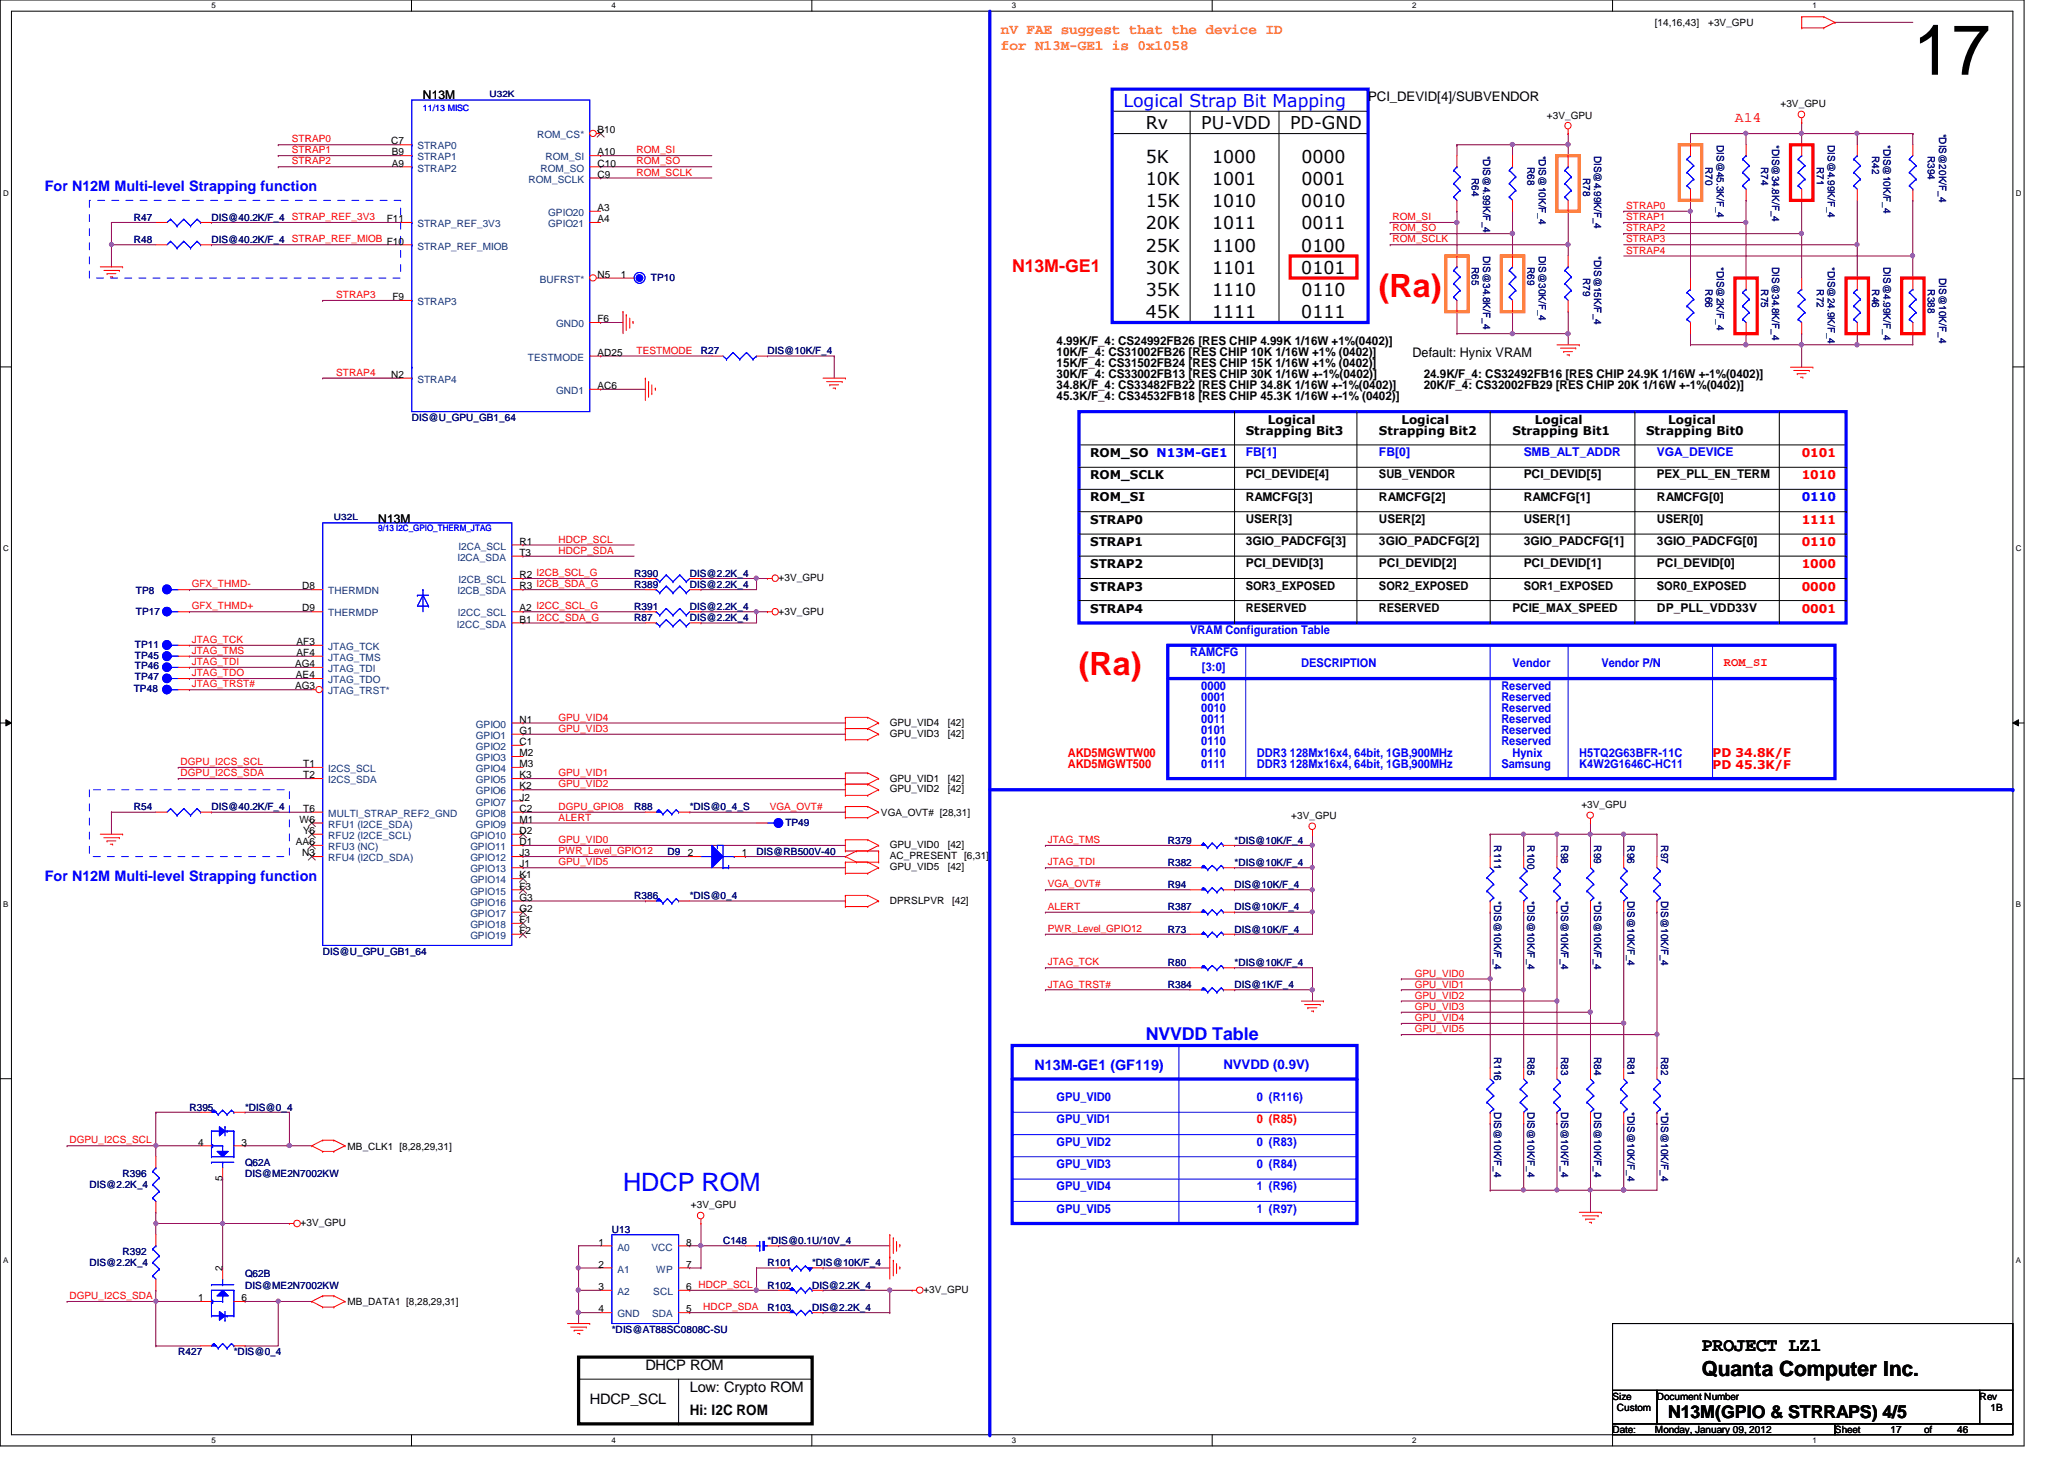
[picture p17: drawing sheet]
<svg xmlns="http://www.w3.org/2000/svg" width="297mm" height="210mm" viewBox="0 0 297 210" stroke-linecap="round" stroke-linejoin="round" font-family="sans-serif">
<defs><g id="words">
<text font-size="10.2" x="275.3" y="10.8">17</text>
<g font-size="4.6" fill="#f00">
<text x="198.5" y="42.7">(Ra)</text>
<text x="155.3" y="97.1">(Ra)</text>
</g>
<text font-size="3.6" fill="#00f" x="89.7" y="171.3">HDCP ROM</text>
<text font-size="3" x="244.9" y="198">Quanta Computer Inc.</text>
<text font-size="2.7" x="244.9" y="194.3">PROJECT LZ1</text>
<g font-size="2.5" fill="#00f">
<text x="161.7" y="15.4">Logical Strap Bit Mapping</text>
<text x="164.9" y="149.6">NVVDD Table</text>
</g>
<g font-size="2.5">
<text x="164.9" y="23.4">5K</text>
<text x="164.9" y="18.6">Rv</text>
<text x="172.9" y="18.6">PU-VDD</text>
<text x="174.5" y="23.4">1000</text>
<text x="185.7" y="18.6">PD-GND</text>
<text x="187.3" y="23.4">0000</text>
<text x="164.9" y="26.6">10K</text>
<text x="164.9" y="29.8">15K</text>
<text x="174.5" y="29.8">1010</text>
<text x="174.5" y="26.6">1001</text>
<text x="187.3" y="29.8">0010</text>
<text x="187.3" y="26.6">0001</text>
<text x="164.9" y="33">20K</text>
<text x="174.5" y="33">1011</text>
<text x="187.3" y="33">0011</text>
<text x="164.9" y="36.2">25K</text>
<text x="164.9" y="39.4">30K</text>
<text x="174.5" y="39.4">1101</text>
<text x="174.5" y="36.2">1100</text>
<text x="187.3" y="36.2">0100</text>
<text x="187.3" y="39.4">0101</text>
<text x="164.9" y="42.6">35K</text>
<text x="164.9" y="45.8">45K</text>
<text x="174.5" y="42.6">1110</text>
<text x="174.5" y="45.8">1111</text>
<text x="187.3" y="45.8">0111</text>
<text x="187.3" y="42.6">0110</text>
<text x="240.1" y="204">N13M(GPIO &amp; STRRAPS) 4/5</text>
</g>
<text font-size="2.5" fill="#f00" x="145.7" y="39.2">N13M-GE1</text>
<g font-size="2.1" fill="#ff8000">
<text x="144.1" y="4.9">nV FAE suggest that the device ID</text>
<text x="144.1" y="7.2">for N13M-GE1 is 0x1058</text>
</g>
<text font-size="2.1" fill="#f00" x="249.7" y="17.6">A14</text>
<g font-size="2.1" fill="#00f">
<text x="6.4" y="27.5">For N12M Multi-level Strapping function</text>
<text x="6.4" y="126.7">For N12M Multi-level Strapping function</text>
<text x="148.9" y="153.9">N13M-GE1 (GF119)</text>
</g>
<g font-size="2.1">
<text x="92.9" y="197.1">DHCP ROM</text>
<text x="84.9" y="201.9">HDCP_SCL</text>
<text x="99.3" y="203.5">Hi: I2C ROM</text>
<text x="99.3" y="200.3">Low: Crypto ROM</text>
</g>
<g font-size="1.9">
<text x="196.9" y="14.5">PCI_DEVID[4]/SUBVENDOR</text>
<text x="203.3" y="51.3">Default: Hynix VRAM</text>
</g>
<text font-size="1.9" fill="#00f" x="176.1" y="153.8">NVVDD (0.9V)</text>
<g font-size="1.7">
<text x="60.9" y="14.3">N13M</text>
<text x="152.1" y="49.6">4.99K/F_4: CS24992FB26 [RES CHIP 4.99K 1/16W +1%(0402)]</text>
<text x="152.1" y="51.2">10K/F_4: CS31002FB26 [RES CHIP 10K 1/16W +1% (0402)]</text>
<text x="152.1" y="52.8">15K/F_4: CS31502FB24 [RES CHIP 15K 1/16W +1% (0402)]</text>
<text x="152.1" y="54.4">30K/F_4: CS33002FB13 [RES CHIP 30K 1/16W +-1%(0402)]</text>
<text x="152.1" y="56">34.8K/F_4: CS33482FB22 [RES CHIP 34.8K 1/16W +-1%(0402)]</text>
<text x="152.1" y="57.6">45.3K/F_4: CS34532FB18 [RES CHIP 45.3K 1/16W +-1% (0402)]</text>
<text x="204.9" y="54.4">24.9K/F_4: CS32492FB16 [RES CHIP 24.9K 1/16W +-1%(0402)]</text>
<text x="204.9" y="56">20K/F_4: CS32002FB29 [RES CHIP 20K 1/16W +-1%(0402)]</text>
<text x="156.9" y="65.7">ROM_SO N13M-GE1</text>
<text x="179.3" y="62.6">Strapping Bit3</text>
<text x="182.5" y="61">Logical</text>
<text x="198.5" y="62.6">Strapping Bit2</text>
<text x="201.7" y="61">Logical</text>
<text x="217.7" y="62.6">Strapping Bit1</text>
<text x="220.9" y="61">Logical</text>
<text x="236.9" y="62.6">Strapping Bit0</text>
<text x="240.1" y="61">Logical</text>
<text x="156.9" y="69">ROM_SCLK</text>
<text x="179.3" y="68.8">PCI_DEVIDE[4]</text>
<text x="198.5" y="68.8">SUB_VENDOR</text>
<text x="219.3" y="68.8">PCI_DEVID[5]</text>
<text x="238.5" y="68.8">PEX_PLL_EN_TERM</text>
<text x="54.4" y="75.2">N13M</text>
<text x="156.9" y="72.1">ROM_SI</text>
<text x="156.9" y="75.4">STRAP0</text>
<text x="179.3" y="72">RAMCFG[3]</text>
<text x="179.3" y="75.2">USER[3]</text>
<text x="198.5" y="72">RAMCFG[2]</text>
<text x="198.5" y="75.2">USER[2]</text>
<text x="219.3" y="75.2">USER[1]</text>
<text x="219.3" y="72">RAMCFG[1]</text>
<text x="238.5" y="75.2">USER[0]</text>
<text x="238.5" y="72">RAMCFG[0]</text>
<text x="156.9" y="78.6">STRAP1</text>
<text x="156.9" y="81.7">STRAP2</text>
<text x="179.3" y="81.6">PCI_DEVID[3]</text>
<text x="179.3" y="78.4">3GIO_PADCFG[3]</text>
<text x="198.5" y="81.6">PCI_DEVID[2]</text>
<text x="198.5" y="78.4">3GIO_PADCFG[2]</text>
<text x="219.3" y="78.4">3GIO_PADCFG[1]</text>
<text x="219.3" y="81.6">PCI_DEVID[1]</text>
<text x="238.5" y="81.6">PCI_DEVID[0]</text>
<text x="238.5" y="78.4">3GIO_PADCFG[0]</text>
<text x="156.9" y="85">STRAP3</text>
<text x="156.9" y="88.1">STRAP4</text>
<text x="179.3" y="84.8">SOR3_EXPOSED</text>
<text x="179.3" y="88">RESERVED</text>
<text x="198.5" y="88">RESERVED</text>
<text x="198.5" y="84.8">SOR2_EXPOSED</text>
<text x="217.7" y="88">PCIE_MAX_SPEED</text>
<text x="219.3" y="84.8">SOR1_EXPOSED</text>
<text x="238.5" y="88">DP_PLL_VDD33V</text>
<text x="238.5" y="84.8">SOR0_EXPOSED</text>
</g>
<g font-size="1.7" fill="#00f">
<text x="179.3" y="65.6">FB[1]</text>
<text x="198.5" y="65.6">FB[0]</text>
<text x="219.3" y="65.6">SMB_ALT_ADDR</text>
<text x="238.5" y="65.6">VGA_DEVICE</text>
<text x="259.3" y="72.1">0110</text>
<text x="171.3" y="91.2">VRAM Configuration Table</text>
<text x="171.3" y="94.4">RAMCFG</text>
<text x="172.9" y="99.2">0000</text>
<text x="172.9" y="100.8">0001</text>
<text x="173" y="96.5">[3:0]</text>
<text x="187.3" y="96">DESCRIPTION</text>
<text x="216.1" y="99.2">Reserved</text>
<text x="216.1" y="100.8">Reserved</text>
<text x="217.7" y="96">Vendor</text>
<text x="230.5" y="96">Vendor P/N</text>
<text x="172.9" y="102.4">0010</text>
<text x="172.9" y="105.6">0101</text>
<text x="172.9" y="107.2">0110</text>
<text x="172.9" y="104">0011</text>
<text x="216.1" y="102.4">Reserved</text>
<text x="216.1" y="104">Reserved</text>
<text x="216.1" y="105.6">Reserved</text>
<text x="216.1" y="107.2">Reserved</text>
<text x="172.9" y="108.8">0110</text>
<text x="172.9" y="110.4">0111</text>
<text x="180.9" y="108.8">DDR3 128Mx16x4, 64bit, 1GB,900MHz</text>
<text x="180.9" y="110.4">DDR3 128Mx16x4, 64bit, 1GB,900MHz</text>
<text x="216.1" y="110.4">Samsung</text>
<text x="217.7" y="108.8">Hynix</text>
<text x="227.3" y="110.4">K4W2G1646C-HC11</text>
<text x="227.3" y="108.8">H5TQ2G63BFR-11C</text>
<text x="152.1" y="161.6">GPU_VID1</text>
<text x="152.1" y="158.5">GPU_VID0</text>
<text x="180.9" y="158.5">0 (R116)</text>
<text x="152.1" y="164.8">GPU_VID2</text>
<text x="180.9" y="164.8">0 (R83)</text>
<text x="152.1" y="168">GPU_VID3</text>
<text x="152.1" y="171.2">GPU_VID4</text>
<text x="180.9" y="168">0 (R84)</text>
<text x="180.9" y="171.2">1 (R96)</text>
<text x="152.1" y="174.5">GPU_VID5</text>
<text x="180.9" y="174.5">1 (R97)</text>
</g>
<g font-size="1.7" fill="#f00">
<text x="259.3" y="65.7">0101</text>
<text x="259.3" y="69">1010</text>
<text x="259.3" y="75.4">1111</text>
<text x="259.3" y="81.7">1000</text>
<text x="259.3" y="78.6">0110</text>
<text x="259.3" y="85">0000</text>
<text x="259.3" y="88.1">0001</text>
<text x="248.1" y="95.9">ROM_SI</text>
<text x="153.7" y="108.8">AKD5MGWTW00</text>
<text x="153.7" y="110.4">AKD5MGWT500</text>
<text x="246.5" y="109">PD 34.8K/F</text>
<text x="246.5" y="110.6">PD 45.3K/F</text>
<text x="180.9" y="161.6">0 (R85)</text>
</g>
<g font-size="1.4">
<text x="238.2" y="3.8">[14,16,43]</text>
<text x="245.8" y="3.8">+3V_GPU</text>
<text x="222.6" y="17.1">+3V_GPU</text>
<text x="256.2" y="15.5">+3V_GPU</text>
<text x="56.3" y="20.8">C7</text>
<text x="56.4" y="24">A9</text>
<text x="56.4" y="22.4">B9</text>
<text x="86" y="22.4">A10</text>
<text x="86" y="19.2">B10</text>
<text x="86" y="24">C10</text>
<text x="86" y="25.6">C9</text>
<text x="55.7" y="32">F11</text>
<text x="86" y="32">A4</text>
<text x="86" y="30.4">A3</text>
<text x="86" y="40">N5</text>
<text x="89.4" y="40">1</text>
<text x="56.5" y="43.2">F9</text>
<text x="86" y="46.4">F6</text>
<text x="86" y="51.2">AD25</text>
<text x="56.3" y="54.4">N2</text>
<text x="86" y="56">AC6</text>
<text x="74.8" y="83.2">R2 I2CB_SCL_G</text>
<text x="74.8" y="78.4">R1</text>
<text x="74.8" y="80">T3</text>
<text x="112.1" y="83.6">+3V_GPU</text>
<text x="43.5" y="88">D9</text>
<text x="43.5" y="84.8">D8</text>
<text x="74.8" y="88">A2 I2CC_SCL_G</text>
<text x="74.8" y="84.8">R3 I2CB_SDA_G</text>
<text x="74.8" y="89.6">B1 I2CC_SDA_G</text>
<text x="112.1" y="88.4">+3V_GPU</text>
<text x="42.5" y="96">AG4</text>
<text x="42.7" y="94.4">AF4</text>
<text x="42.7" y="92.8">AF3</text>
<text x="42.5" y="99.2">AG3</text>
<text x="42.6" y="97.6">AE4</text>
<text x="74.8" y="107.2">C1</text>
<text x="74.8" y="105.6">G1</text>
<text x="74.8" y="104">N1</text>
<text x="128.1" y="104.4">GPU_VID4</text>
<text x="128.1" y="106">GPU_VID3</text>
<text x="136.4" y="104.4">[42]</text>
<text x="136.4" y="106">[42]</text>
<text x="43.6" y="112">T2</text>
<text x="43.6" y="110.4">T1</text>
<text x="74.8" y="113.6">K2</text>
<text x="74.8" y="112">K3</text>
<text x="74.8" y="110.4">M3</text>
<text x="74.8" y="108.8">M2</text>
<text x="128.1" y="112.4">GPU_VID1</text>
<text x="136.4" y="112.4">[42]</text>
<text x="43.1" y="118.4">W6</text>
<text x="43.6" y="120">Y6</text>
<text x="43.6" y="116.8">T6</text>
<text x="74.8" y="118.4">M1</text>
<text x="74.8" y="116.8">C2</text>
<text x="74.8" y="115.2">J2</text>
<text x="74.8" y="120">D2</text>
<text x="126.8" y="117.4">VGA_OVT# [28,31]</text>
<text x="128.1" y="114">GPU_VID2</text>
<text x="136.4" y="114">[42]</text>
<text x="185.8" y="117.9">+3V_GPU</text>
<text x="227.6" y="116.2">+3V_GPU</text>
<text x="42.6" y="121.6">AA6</text>
<text x="43.5" y="123.2">N3</text>
<text x="74.8" y="124.8">J1</text>
<text x="74.8" y="123.2">J3</text>
<text x="74.8" y="121.6">D1</text>
<text x="99" y="123.2">2</text>
<text x="106.8" y="123.2">1</text>
<text x="128.1" y="123.6">AC_PRESENT [6,31]</text>
<text x="128.1" y="122">GPU_VID0</text>
<text x="128.1" y="125.2">GPU_VID5</text>
<text x="136.4" y="122">[42]</text>
<text x="136.4" y="125.2">[42]</text>
<text x="74.8" y="131.2">G2</text>
<text x="74.8" y="129.6">G3</text>
<text x="74.8" y="128">F3</text>
<text x="74.8" y="126.4">K1</text>
<text x="128.1" y="130">DPRSLPVR</text>
<text x="137" y="130">[42]</text>
<text x="74.8" y="134.4">F2</text>
<text x="74.8" y="132.8">F1</text>
<text x="28.5" y="164.8">4</text>
<text x="34.8" y="164.8">3</text>
<text x="50" y="165.4">MB_CLK1 [8,28,29,31]</text>
<text x="32" y="169.9" transform="rotate(-90 32 169.9)">5</text>
<text x="99.4" y="173.9">+3V_GPU</text>
<text x="43.3" y="176.4">+3V_GPU</text>
<text x="86.1" y="179.2">1</text>
<text x="98.8" y="179.2">8</text>
<text x="32" y="182.9" transform="rotate(-90 32 182.9)">2</text>
<text x="86.1" y="182.4">2</text>
<text x="86.1" y="185.6">3</text>
<text x="98.8" y="185.6">6 HDCP_SCL</text>
<text x="98.8" y="182.4">7</text>
<text x="28.5" y="187.2">1</text>
<text x="34.8" y="187.2">6</text>
<text x="50" y="187.8">MB_DATA1 [8,28,29,31]</text>
<text x="86.1" y="188.8">4</text>
<text x="98.8" y="188.8">5</text>
<text x="132.9" y="186">+3V_GPU</text>
<text x="232.1" y="201.4">Size</text>
<text x="232.7" y="203">Custom</text>
<text x="238.5" y="201.4">Document Number</text>
<text x="284.9" y="201.4">Rev</text>
<text x="286.5" y="203">1B</text>
<text x="232.1" y="206.2">Date:</text>
<text x="238.2" y="206.2">Monday, January 09, 2012</text>
<text x="264.1" y="206.2">Sheet</text>
<text x="272.1" y="206.2">17</text>
<text x="276.9" y="206.2">of</text>
<text x="281.7" y="206.2">46</text>
</g>
<g font-size="1.4" fill="#f00">
<text x="42" y="20.5">STRAP0</text>
<text x="42" y="22.1">STRAP1</text>
<text x="42" y="23.7">STRAP2</text>
<text x="91.6" y="22.1">ROM_SI</text>
<text x="91.6" y="23.7">ROM_SO</text>
<text x="91.6" y="25.3">ROM_SCLK</text>
<text x="42" y="34.9">STRAP_REF_MIOB F10</text>
<text x="42" y="31.7">STRAP_REF_3V3</text>
<text x="200.4" y="34.9">ROM_SCLK</text>
<text x="200.4" y="31.7">ROM_SI</text>
<text x="200.4" y="33.3">ROM_SO</text>
<text x="234" y="30.1">STRAP0</text>
<text x="234" y="33.3">STRAP2</text>
<text x="234" y="31.7">STRAP1</text>
<text x="234" y="34.9">STRAP3</text>
<text x="234" y="36.5">STRAP4</text>
<text x="48.4" y="42.9">STRAP3</text>
<text x="91.6" y="50.9">TESTMODE</text>
<text x="48.4" y="54.1">STRAP4</text>
<text x="80.4" y="79.7">HDCP_SDA</text>
<text x="80.4" y="78.1">HDCP_SCL</text>
<text x="27.6" y="84.5">GFX_THMD-</text>
<text x="27.6" y="87.7">GFX_THMD+</text>
<text x="27.6" y="95.7">JTAG_TDI</text>
<text x="27.6" y="92.5">JTAG_TCK</text>
<text x="27.6" y="94.1">JTAG_TMS</text>
<text x="27.6" y="98.9">JTAG_TRST#</text>
<text x="27.6" y="97.3">JTAG_TDO</text>
<text x="80.4" y="105.3">GPU_VID3</text>
<text x="80.4" y="103.7">GPU_VID4</text>
<text x="26" y="111.7">DGPU_I2CS_SDA</text>
<text x="26" y="110.1">DGPU_I2CS_SCL</text>
<text x="80.4" y="113.3">GPU_VID2</text>
<text x="80.4" y="111.7">GPU_VID1</text>
<text x="80.4" y="118.1">ALERT</text>
<text x="80.4" y="116.5">DGPU_GPIO8</text>
<text x="110.8" y="116.5">VGA_OVT#</text>
<text x="80.4" y="122.9">PWR_Level_GPIO12</text>
<text x="80.4" y="121.3">GPU_VID0</text>
<text x="80.4" y="124.5">GPU_VID5</text>
<text x="150.8" y="121.3">JTAG_TMS</text>
<text x="150.8" y="124.5">JTAG_TDI</text>
<text x="150.8" y="127.7">VGA_OVT#</text>
<text x="150.8" y="130.9">ALERT</text>
<text x="150.8" y="134.1">PWR_Level_GPIO12</text>
<text x="150.8" y="138.9">JTAG_TCK</text>
<text x="150.8" y="142.1">JTAG_TRST#</text>
<text x="203.6" y="142.1">GPU_VID1</text>
<text x="203.6" y="143.7">GPU_VID2</text>
<text x="203.6" y="140.5">GPU_VID0</text>
<text x="203.6" y="145.3">GPU_VID3</text>
<text x="203.6" y="146.9">GPU_VID4</text>
<text x="203.6" y="148.5">GPU_VID5</text>
<text x="10" y="164.5">DGPU_I2CS_SCL</text>
<text x="10" y="186.9">DGPU_I2CS_SDA</text>
<text x="101.2" y="188.5">HDCP_SDA</text>
</g>
<g font-size="1.4" fill="#004080">
<text x="60.1" y="23.1">STRAP1</text>
<text x="60.1" y="21.5">STRAP0</text>
<text x="77.3" y="19.9">ROM_CS*</text>
<text x="78.5" y="23.1">ROM_SI</text>
<text x="60.1" y="24.7">STRAP2</text>
<text x="76.1" y="26.3">ROM_SCLK</text>
<text x="77.8" y="24.7">ROM_SO</text>
<text x="60.1" y="35.9">STRAP_REF_MIOB</text>
<text x="60.1" y="32.7">STRAP_REF_3V3</text>
<text x="78.9" y="32.7">GPIO21</text>
<text x="78.9" y="31.1">GPIO20</text>
<text x="77.7" y="40.7">BUFRST*</text>
<text x="60.1" y="43.9">STRAP3</text>
<text x="80" y="47.1">GND0</text>
<text x="76" y="51.9">TESTMODE</text>
<text x="60.1" y="55.1">STRAP4</text>
<text x="80" y="56.7">GND1</text>
<text x="65.8" y="80.7">I2CA_SDA</text>
<text x="66" y="83.9">I2CB_SCL</text>
<text x="66" y="79.1">I2CA_SCL</text>
<text x="47.2" y="88.7">THERMDP</text>
<text x="47.2" y="85.5">THERMDN</text>
<text x="65.8" y="85.5">I2CB_SDA</text>
<text x="65.9" y="88.7">I2CC_SCL</text>
<text x="47.2" y="95.1">JTAG_TMS</text>
<text x="47.2" y="93.5">JTAG_TCK</text>
<text x="65.7" y="90.3">I2CC_SDA</text>
<text x="47.2" y="99.9">JTAG_TRST*</text>
<text x="47.2" y="98.3">JTAG_TDO</text>
<text x="47.2" y="96.7">JTAG_TDI</text>
<text x="68.5" y="107.9">GPIO2</text>
<text x="68.5" y="106.3">GPIO1</text>
<text x="68.5" y="104.7">GPIO0</text>
<text x="47.2" y="112.7">I2CS_SDA</text>
<text x="47.2" y="111.1">I2CS_SCL</text>
<text x="68.5" y="112.7">GPIO5</text>
<text x="68.5" y="111.1">GPIO4</text>
<text x="68.5" y="109.5">GPIO3</text>
<text x="47.2" y="119.1">RFU1 (I2CE_SDA)</text>
<text x="47.2" y="117.5">MULTI_STRAP_REF2_GND</text>
<text x="68.5" y="119.1">GPIO9</text>
<text x="68.5" y="117.5">GPIO8</text>
<text x="68.5" y="115.9">GPIO7</text>
<text x="68.5" y="114.3">GPIO6</text>
<text x="47.2" y="120.7">RFU2 (I2CE_SCL)</text>
<text x="47.2" y="123.9">RFU4 (I2CD_SDA)</text>
<text x="47.2" y="122.3">RFU3 (NC)</text>
<text x="67.7" y="125.5">GPIO13</text>
<text x="67.7" y="123.9">GPIO12</text>
<text x="67.7" y="122.3">GPIO11</text>
<text x="67.7" y="120.7">GPIO10</text>
<text x="67.7" y="131.9">GPIO17</text>
<text x="67.7" y="130.3">GPIO16</text>
<text x="67.7" y="128.7">GPIO15</text>
<text x="67.7" y="127.1">GPIO14</text>
<text x="67.7" y="135.1">GPIO19</text>
<text x="67.7" y="133.5">GPIO18</text>
<text x="88.9" y="179.9">A0</text>
<text x="93.8" y="179.9">VCC</text>
<text x="88.9" y="183.1">A1</text>
<text x="94.4" y="183.1">WP</text>
<text x="88.9" y="186.3">A2</text>
<text x="88.9" y="189.5">GND</text>
<text x="93.8" y="189.5">SDA</text>
<text x="94" y="186.3">SCL</text>
</g>
<g font-size="1.4" fill="#000080">
<text x="213.4" y="22.4" transform="rotate(90 213.4 22.4)">*DIS@4.99K/F_4</text>
<text x="221.4" y="22.4" transform="rotate(90 221.4 22.4)">*DIS@10K/F_4</text>
<text x="229.4" y="22.4" transform="rotate(90 229.4 22.4)">DIS@4.99K/F_4</text>
<text x="247.1" y="20.8" transform="rotate(90 247.1 20.8)">DIS@45.3K/F_4</text>
<text x="255.1" y="20.8" transform="rotate(90 255.1 20.8)">*DIS@34.8K/F_4</text>
<text x="263.1" y="20.8" transform="rotate(90 263.1 20.8)">DIS@4.99K/F_4</text>
<text x="269.4" y="22.4" transform="rotate(90 269.4 22.4)">R42</text>
<text x="271.1" y="20.8" transform="rotate(90 271.1 20.8)">*DIS@10K/F_4</text>
<text x="277.4" y="22.4" transform="rotate(90 277.4 22.4)">R394</text>
<text x="279.1" y="19.2" transform="rotate(90 279.1 19.2)">*DIS@20K/F_4</text>
<text x="211.8" y="25.6" transform="rotate(90 211.8 25.6)">R64</text>
<text x="219.8" y="24" transform="rotate(90 219.8 24)">R68</text>
<text x="227.8" y="25.6" transform="rotate(90 227.8 25.6)">R78</text>
<text x="245.4" y="24" transform="rotate(90 245.4 24)">R70</text>
<text x="253.4" y="24" transform="rotate(90 253.4 24)">R74</text>
<text x="261.4" y="24" transform="rotate(90 261.4 24)">R71</text>
<text x="19.3" y="35">R48</text>
<text x="19.3" y="31.7">R47</text>
<text x="30.4" y="35">DIS@40.2K/F_4</text>
<text x="30.4" y="31.7">DIS@40.2K/F_4</text>
<text x="93.7" y="40.4">TP10</text>
<text x="211.8" y="38.4" transform="rotate(90 211.8 38.4)">R65</text>
<text x="213.4" y="36.8" transform="rotate(90 213.4 36.8)">DIS@34.8K/F_4</text>
<text x="219.8" y="38.4" transform="rotate(90 219.8 38.4)">R69</text>
<text x="221.4" y="36.8" transform="rotate(90 221.4 36.8)">DIS@30K/F_4</text>
<text x="227.8" y="40" transform="rotate(90 227.8 40)">R79</text>
<text x="229.4" y="36.8" transform="rotate(90 229.4 36.8)">*DIS@15K/F_4</text>
<text x="245.4" y="41.6" transform="rotate(90 245.4 41.6)">R66</text>
<text x="247.1" y="38.4" transform="rotate(90 247.1 38.4)">*DIS@2K/F_4</text>
<text x="253.4" y="41.6" transform="rotate(90 253.4 41.6)">R75</text>
<text x="255.1" y="38.4" transform="rotate(90 255.1 38.4)">DIS@34.8K/F_4</text>
<text x="261.4" y="41.6" transform="rotate(90 261.4 41.6)">R72</text>
<text x="263.1" y="38.4" transform="rotate(90 263.1 38.4)">*DIS@24.9K/F_4</text>
<text x="269.4" y="41.6" transform="rotate(90 269.4 41.6)">R46</text>
<text x="271.1" y="38.4" transform="rotate(90 271.1 38.4)">DIS@4.99K/F_4</text>
<text x="277.4" y="41.6" transform="rotate(90 277.4 41.6)">R388</text>
<text x="279.1" y="40" transform="rotate(90 279.1 40)">DIS@10K/F_4</text>
<text x="100.9" y="51">R27</text>
<text x="110.4" y="51">DIS@10K/F_4</text>
<text x="59.3" y="60.6">DIS@U_GPU_GB1_64</text>
<text x="91.3" y="83">R390</text>
<text x="99.3" y="83">DIS@2.2K_4</text>
<text x="19.6" y="88.4">TP17</text>
<text x="19.6" y="85.5">TP8</text>
<text x="91.3" y="87.8">R391</text>
<text x="91.3" y="84.6">R389</text>
<text x="91.3" y="89.4">R87</text>
<text x="99.3" y="87.8">DIS@2.2K_4</text>
<text x="99.3" y="84.6">DIS@2.2K_4</text>
<text x="99.3" y="89.4">DIS@2.2K_4</text>
<text x="19.4" y="93.2">TP11</text>
<text x="19.4" y="94.8">TP45</text>
<text x="19.3" y="99.6">TP48</text>
<text x="19.4" y="97.9">TP47</text>
<text x="19.4" y="96.3">TP46</text>
<text x="19.3" y="116.6">R54</text>
<text x="30.4" y="116.6">DIS@40.2K/F_4</text>
<text x="91.3" y="116.6">R88</text>
<text x="99.3" y="116.6">*DIS@0_4_S</text>
<text x="113" y="118.8">TP49</text>
<text x="96.1" y="123">D9</text>
<text x="108.9" y="123">DIS@RB500V-40</text>
<text x="168.1" y="121.4">R379</text>
<text x="168.1" y="124.6">R382</text>
<text x="177.7" y="121.4">*DIS@10K/F_4</text>
<text x="177.7" y="124.6">*DIS@10K/F_4</text>
<text x="215.1" y="121.6" transform="rotate(90 215.1 121.6)">R111</text>
<text x="219.8" y="121.6" transform="rotate(90 219.8 121.6)">R100</text>
<text x="224.7" y="121.6" transform="rotate(90 224.7 121.6)">R98</text>
<text x="229.4" y="121.6" transform="rotate(90 229.4 121.6)">R99</text>
<text x="234.2" y="121.6" transform="rotate(90 234.2 121.6)">R96</text>
<text x="239.1" y="121.6" transform="rotate(90 239.1 121.6)">R97</text>
<text x="91.3" y="129.4">R386</text>
<text x="99.3" y="129.4">*DIS@0_4</text>
<text x="168.1" y="131">R387</text>
<text x="168.1" y="127.8">R94</text>
<text x="177.7" y="127.8">DIS@10K/F_4</text>
<text x="177.7" y="131">DIS@10K/F_4</text>
<text x="215.1" y="129.6" transform="rotate(90 215.1 129.6)">*DIS@10K/F_4</text>
<text x="219.8" y="129.6" transform="rotate(90 219.8 129.6)">*DIS@10K/F_4</text>
<text x="224.7" y="129.6" transform="rotate(90 224.7 129.6)">*DIS@10K/F_4</text>
<text x="229.4" y="129.6" transform="rotate(90 229.4 129.6)">*DIS@10K/F_4</text>
<text x="234.2" y="129.6" transform="rotate(90 234.2 129.6)">DIS@10K/F_4</text>
<text x="239.1" y="129.6" transform="rotate(90 239.1 129.6)">DIS@10K/F_4</text>
<text x="46.4" y="137.4">DIS@U_GPU_GB1_64</text>
<text x="168.1" y="134.2">R73</text>
<text x="177.7" y="134.2">DIS@10K/F_4</text>
<text x="168.1" y="139">R80</text>
<text x="168.1" y="142.2">R384</text>
<text x="177.7" y="139">*DIS@10K/F_4</text>
<text x="177.7" y="142.2">DIS@1K/F_4</text>
<text x="215.1" y="152" transform="rotate(90 215.1 152)">R116</text>
<text x="219.8" y="152" transform="rotate(90 219.8 152)">R85</text>
<text x="224.7" y="152" transform="rotate(90 224.7 152)">R83</text>
<text x="229.4" y="152" transform="rotate(90 229.4 152)">R84</text>
<text x="234.2" y="152" transform="rotate(90 234.2 152)">R81</text>
<text x="239.1" y="152" transform="rotate(90 239.1 152)">R82</text>
<text x="27.3" y="159.8">R395</text>
<text x="35.3" y="159.8">*DIS@0_4</text>
<text x="215.1" y="160" transform="rotate(90 215.1 160)">DIS@10K/F_4</text>
<text x="219.8" y="160" transform="rotate(90 219.8 160)">DIS@10K/F_4</text>
<text x="224.7" y="160" transform="rotate(90 224.7 160)">DIS@10K/F_4</text>
<text x="229.4" y="160" transform="rotate(90 229.4 160)">DIS@10K/F_4</text>
<text x="234.2" y="160" transform="rotate(90 234.2 160)">*DIS@10K/F_4</text>
<text x="239.1" y="160" transform="rotate(90 239.1 160)">*DIS@10K/F_4</text>
<text x="35.3" y="167.8">Q62A</text>
<text x="12.9" y="171">DIS@2.2K_4</text>
<text x="17.6" y="169.4">R396</text>
<text x="35.3" y="169.4">DIS@ME2N7002KW</text>
<text x="88.1" y="177.4">U13</text>
<text x="104.1" y="179">C148</text>
<text x="110.4" y="179">*DIS@0.1U/10V_4</text>
<text x="12.9" y="182.2">DIS@2.2K_4</text>
<text x="17.6" y="180.6">R392</text>
<text x="35.3" y="183.8">Q62B</text>
<text x="35.3" y="185.4">DIS@ME2N7002KW</text>
<text x="110.4" y="185.4">R102</text>
<text x="110.4" y="182.2">R101</text>
<text x="116.9" y="185.4">DIS@2.2K_4</text>
<text x="116.9" y="182.2">*DIS@10K/F_4</text>
<text x="88.1" y="191.8">*DIS@AT88SC0808C-SU</text>
<text x="110.4" y="188.6">R103</text>
<text x="116.9" y="188.6">DIS@2.2K_4</text>
<text x="25.7" y="195">R427</text>
<text x="33.7" y="195">*DIS@0_4</text>
</g>
<g font-size="1.3" fill="#00f">
<text x="60.9" y="15.9">11/13 MISC</text>
<text x="54.4" y="76.4">9/13 I2C_GPIO_THERM_JTAG</text>
</g>
<g font-size="1.3" fill="#000080">
<text x="70.4" y="14">U32K</text>
<text x="48" y="74.8">U32L</text>
</g>
<g font-size="1.1">
<text x="30.4" y="1.1">5</text>
<text x="88" y="1.1">4</text>
<text x="145.6" y="1.1">3</text>
<text x="203.2" y="1.1">2</text>
<text x="260.9" y="1.1">1</text>
<text x=".5" y="28.2">D</text>
<text x="290.1" y="28.2">D</text>
<text x=".5" y="79.3">C</text>
<text x="290.1" y="79.3">C</text>
<text x=".5" y="130.6">B</text>
<text x="290.1" y="130.6">B</text>
<text x=".5" y="181.7">A</text>
<text x="290.1" y="181.7">A</text>
<text x="30.4" y="207.6">5</text>
<text x="88" y="207.6">4</text>
<text x="145.6" y="207.6">3</text>
<text x="203.2" y="207.6">2</text>
<text x="260.9" y="207.6">1</text>
</g>
</g></defs>
<path d="M0 0h291.3v208h-291.3zM1.6 1.6h288.1v204.8h-288.1z" fill="none" stroke="#000" stroke-width=".14"/>
<g fill="#fff">
<path d="M30.4 .2h.6v1.2h-.6z"/>
<path d="M30.4 206.6h.6v1.2h-.6z"/>
</g>
<path d="M59.2 0v1.6M59.2 206.4v1.6" fill="none" stroke="#000" stroke-width=".14"/>
<g fill="#fff">
<path d="M88 .2h.6v1.2h-.6z"/>
<path d="M88 206.6h.6v1.2h-.6z"/>
</g>
<path d="M116.8 0v1.6M116.8 206.4v1.6" fill="none" stroke="#000" stroke-width=".14"/>
<g fill="#fff">
<path d="M145.6 .2h.6v1.2h-.6z"/>
<path d="M145.6 206.6h.6v1.2h-.6z"/>
</g>
<path d="M174.5 0v1.6M174.5 206.4v1.6" fill="none" stroke="#000" stroke-width=".14"/>
<g fill="#fff">
<path d="M203.2 .2h.6v1.2h-.6z"/>
<path d="M203.2 206.6h.6v1.2h-.6z"/>
</g>
<path d="M232.1 0v1.6M232.1 206.4v1.6" fill="none" stroke="#000" stroke-width=".14"/>
<g fill="#fff">
<path d="M260.9 .2h.5v1.2h-.5z"/>
<path d="M260.9 206.6h.5v1.2h-.5z"/>
<path d="M.5 27.2h.7v1.2h-.7z"/>
<path d="M290.1 27.2h.8v1.2h-.8z"/>
<path d="M.5 78.4h.7v1.1h-.7z"/>
<path d="M290.1 78.4h.8v1.1h-.8z"/>
</g>
<path d="M0 52.8h1.6M289.7 52.8h1.6" fill="none" stroke="#000" stroke-width=".14"/>
<g fill="#fff">
<path d="M.5 129.6h.7v1.2h-.7z"/>
<path d="M290.1 129.6h.7v1.2h-.7z"/>
</g>
<path d="M0 104h1.6M.8 103.5l.8 .5-.8 .4zM289.7 104l.8-.5v.9zM289.7 104h1.6" fill="none" stroke="#000" stroke-width=".14"/>
<path d="M.8 103.5l.8 .5-.8 .4zM289.7 104l.8-.5v.9z" fill="#000"/>
<g fill="#fff">
<path d="M.5 180.8h.7v1.1h-.7z"/>
<path d="M290.1 180.8h.7v1.1h-.7z"/>
</g>
<path d="M0 155.2h1.6M289.7 155.2h1.6" fill="none" stroke="#000" stroke-width=".14"/>
<g fill="none" stroke="#800040" stroke-width=".14">
<path d="M16 32h.1M16 35.2h.1M16 32h6.4M16 35.2h6.4M27.3 84.8h.1M27.3 88h.1M27.3 96h.1M27.3 99.2h.1M27.3 92.8h.1M27.3 97.6h.1M27.3 94.4h.1M27.3 84.8h17.6"/>
<path d="M27.3 88h17.6M27.3 96h17.6M27.3 99.2h17.6M27.3 92.8h17.6M27.3 97.6h17.6M27.3 94.4h17.6M75.3 118.4h.1M75.3 118.4h33.6M99.3 116.8h.1M99.3 116.8h22.4"/>
</g>
<circle cx="16" cy="35.2" r=".3" fill="#f0f"/>
<circle cx="16" cy="35.2" r=".3" fill="none" stroke="#f0f" stroke-width=".14"/>
<g fill="none" stroke="#800040" stroke-width=".14">
<path d="M259.3 19.2h.1M259.3 19.2v1.6M16 32h.1M16 35.2h.1M16 32v6.4M30.4 35.2h.1M30.4 32h.1M30.4 35.2h27.3M30.4 32h27.3M40 20.8h.1M40 22.4h.1M40 24h.1"/>
<path d="M40 22.4h17.7M40 24h17.7M40 20.8h17.7M86.4 22.4h.1M86.4 24h.1M86.4 25.6h.1M86.4 22.4h16M86.4 24h16M86.4 25.6h16M209.7 32h.1M209.7 32v4.8M225.7 20.8h.1"/>
<path d="M225.7 20.8v1.6M243.3 28.8h.1M243.3 28.8v1.6M86.4 56h.1M86.4 51.2h.1M86.4 46.4h.1M86.4 56h6.5M86.4 51.2h16M86.4 46.4h3.3M110.4 51.2h.1M110.4 51.2h9.7M120.1 51.2h.1"/>
<path d="M120.1 51.2v3.2M217.7 48h.1M217.7 48h8M75.3 83.2h.1M75.3 84.8h.1M75.3 83.2h17.6M75.3 84.8h17.6M25.7 112h.1M25.7 110.4h.1M25.7 112h19.2M25.7 110.4h19.2"/>
</g>
<circle cx="217.7" cy="48" r=".31" fill="#f0f"/>
<circle cx="217.7" cy="48" r=".31" fill="none" stroke="#f0f" stroke-width=".14"/>
<path d="M100.9 179.2h.1M100.9 179.2h6.4M83.3 185.6h.1M83.3 185.6h3.1M99.3 185.6h.1M99.3 185.6h12.8M108.9 182.4h.1M108.9 185.6h.1M108.9 182.4h3.2M108.9 182.4v3.2M118.4 182.4h.1M118.4 182.4h9.7" fill="none" stroke="#800040" stroke-width=".14"/>
<circle cx="108.8" cy="185.6" r=".31" fill="#f0f"/>
<circle cx="108.8" cy="185.6" r=".31" fill="none" stroke="#f0f" stroke-width=".14"/>
<path d="M99.3 179.2h.1M99.3 179.2h1.6v3.2M99.3 182.4h.1M99.3 182.4h1.6M100.9 182.4h.1" fill="none" stroke="#800040" stroke-width=".14"/>
<circle cx="100.8" cy="179.2" r=".3" fill="#f0f"/>
<circle cx="100.8" cy="179.2" r=".3" fill="none" stroke="#f0f" stroke-width=".14"/>
<path d="M83.3 188.8h.1M83.3 188.8h3.1" fill="none" stroke="#800040" stroke-width=".14"/>
<circle cx="83.2" cy="188.8" r=".3" fill="#f0f"/>
<circle cx="83.2" cy="188.8" r=".3" fill="none" stroke="#f0f" stroke-width=".14"/>
<path d="M83.3 179.2h.1M83.3 179.2v3.2M83.3 179.2h3.1M83.3 188.8h.1M83.3 182.4h.1M83.3 188.8v1.6" fill="none" stroke="#800040" stroke-width=".14"/>
<circle cx="83.2" cy="182.4" r=".3" fill="#f0f"/>
<circle cx="83.2" cy="182.4" r=".3" fill="none" stroke="#f0f" stroke-width=".14"/>
<path d="M83.3 182.4h.1M83.3 188.8h.1M83.3 182.4h3.1M83.3 185.6v3.2M99.3 188.8h.1M99.3 188.8h12.8" fill="none" stroke="#800040" stroke-width=".14"/>
<circle cx="83.2" cy="188.8" r=".3" fill="#f0f"/>
<circle cx="83.2" cy="188.8" r=".3" fill="none" stroke="#f0f" stroke-width=".14"/>
<path d="M118.4 188.8h.1M118.4 188.8h9.7M128.1 188.8h.1M128.1 185.6h.1M128.1 185.6v3.2M128.1 185.6h3.2" fill="none" stroke="#800040" stroke-width=".14"/>
<circle cx="128" cy="185.6" r=".31" fill="#f0f"/>
<circle cx="128" cy="185.6" r=".31" fill="none" stroke="#f0f" stroke-width=".14"/>
<path d="M200.1 35.2h.1M200.1 35.2h25.6M225.7 44.8h.1M225.7 44.8v3.2M112.1 179.2h.1M112.1 179.2h16" fill="none" stroke="#800040" stroke-width=".14"/>
<circle cx="225.7" cy="35.2" r=".31" fill="#f0f"/>
<circle cx="225.7" cy="35.2" r=".31" fill="none" stroke="#f0f" stroke-width=".14"/>
<g fill="none" stroke="#800040" stroke-width=".14">
<path d="M243.3 19.2h.1M243.3 19.2v1.6M243.3 19.2h8M251.3 19.2h.1M251.3 19.2v1.6M259.3 17.6h.1M259.3 17.6v1.6M233.7 30.4h.1M233.7 30.4h9.6M243.3 30.4h.1M243.3 30.4v9.6M243.3 48h.1"/>
<path d="M243.3 49.6h.1M243.3 48v1.6M251.3 48h.1M251.3 48v1.6h-8M259.3 49.6h.1M259.3 49.6v3.2"/>
</g>
<circle cx="243.2" cy="30.4" r=".3" fill="#f0f"/>
<circle cx="243.2" cy="30.4" r=".3" fill="none" stroke="#f0f" stroke-width=".14"/>
<path d="M217.7 20.8h.1M217.7 20.8h8M259.3 28.8h.1M259.3 28.8v4.8M259.3 48h.1M259.3 48v1.6" fill="none" stroke="#800040" stroke-width=".14"/>
<circle cx="225.7" cy="20.8" r=".31" fill="#f0f"/>
<circle cx="225.7" cy="20.8" r=".31" fill="none" stroke="#f0f" stroke-width=".14"/>
<circle cx="217.7" cy="20.8" r=".31" fill="#f0f"/>
<circle cx="217.7" cy="20.8" r=".31" fill="none" stroke="#f0f" stroke-width=".14"/>
<path d="M233.7 33.6h.1M233.7 33.6h25.6M259.3 33.6h.1M259.3 33.6v6.4" fill="none" stroke="#800040" stroke-width=".14"/>
<circle cx="259.2" cy="33.6" r=".31" fill="#f0f"/>
<circle cx="259.2" cy="33.6" r=".31" fill="none" stroke="#f0f" stroke-width=".14"/>
<path d="M251.3 19.2h.1M251.3 19.2h8" fill="none" stroke="#800040" stroke-width=".14"/>
<circle cx="259.2" cy="19.2" r=".3" fill="#f0f"/>
<circle cx="259.2" cy="19.2" r=".3" fill="none" stroke="#f0f" stroke-width=".14"/>
<circle cx="251.2" cy="19.2" r=".3" fill="#f0f"/>
<circle cx="251.2" cy="19.2" r=".3" fill="none" stroke="#f0f" stroke-width=".14"/>
<path d="M251.3 49.6h.1M251.3 49.6h8" fill="none" stroke="#800040" stroke-width=".14"/>
<circle cx="259.2" cy="49.6" r=".31" fill="#f0f"/>
<circle cx="259.2" cy="49.6" r=".31" fill="none" stroke="#f0f" stroke-width=".14"/>
<circle cx="251.2" cy="49.6" r=".31" fill="#f0f"/>
<circle cx="251.2" cy="49.6" r=".31" fill="none" stroke="#f0f" stroke-width=".14"/>
<g fill="none" stroke="#800040" stroke-width=".14">
<path d="M200.1 32h.1M200.1 32h9.6M209.7 20.8h.1M209.7 20.8v1.6M209.7 20.8h8M217.7 20.8h.1M217.7 20.8v1.6M225.7 30.4h.1M225.7 30.4v4.8M251.3 32h.1M251.3 32v8M209.7 48h.1"/>
<path d="M209.7 44.8h.1M209.7 48h8M209.7 44.8v3.2"/>
</g>
<circle cx="209.7" cy="32" r=".31" fill="#f0f"/>
<circle cx="209.7" cy="32" r=".31" fill="none" stroke="#f0f" stroke-width=".14"/>
<path d="M225.7 19.2h.1M225.7 19.2v1.6M225.7 48h.1M225.7 48v1.6" fill="none" stroke="#800040" stroke-width=".14"/>
<circle cx="225.7" cy="48" r=".31" fill="#f0f"/>
<circle cx="225.7" cy="48" r=".31" fill="none" stroke="#f0f" stroke-width=".14"/>
<path d="M209.7 30.4h.1M209.7 30.4v1.6M217.7 33.6h.1M217.7 33.6v3.2M225.7 35.2h.1M225.7 35.2v1.6M188.9 142.4h.1M188.9 142.4v1.6" fill="none" stroke="#800040" stroke-width=".14"/>
<circle cx="188.8" cy="142.4" r=".3" fill="#f0f"/>
<circle cx="188.8" cy="142.4" r=".3" fill="none" stroke="#f0f" stroke-width=".14"/>
<path d="M188.9 124.8h.1M188.9 124.8v3.2" fill="none" stroke="#800040" stroke-width=".14"/>
<circle cx="188.8" cy="124.8" r=".3" fill="#f0f"/>
<circle cx="188.8" cy="124.8" r=".3" fill="none" stroke="#f0f" stroke-width=".14"/>
<path d="M188.9 120h.1M188.9 121.6h.1M188.9 120v4.8" fill="none" stroke="#800040" stroke-width=".14"/>
<circle cx="188.8" cy="121.6" r=".31" fill="#f0f"/>
<circle cx="188.8" cy="121.6" r=".31" fill="none" stroke="#f0f" stroke-width=".14"/>
<path d="M150.4 139.2h.1M150.4 139.2h20.9M177.7 139.2h.1M177.7 139.2h11.2M177.7 142.4h.1M177.7 142.4h11.2" fill="none" stroke="#800040" stroke-width=".14"/>
<circle cx="188.8" cy="142.4" r=".3" fill="#f0f"/>
<circle cx="188.8" cy="142.4" r=".3" fill="none" stroke="#f0f" stroke-width=".14"/>
<path d="M150.4 121.6h.1M150.4 124.8h.1M150.4 121.6h20.9M150.4 124.8h20.9M177.7 121.6h.1M177.7 124.8h.1M177.7 128h.1M177.7 121.6h11.2M177.7 124.8h11.2M177.7 128h11.2M150.4 142.4h.1M150.4 142.4h20.9" fill="none" stroke="#800040" stroke-width=".14"/>
<circle cx="188.8" cy="128" r=".3" fill="#f0f"/>
<circle cx="188.8" cy="128" r=".3" fill="none" stroke="#f0f" stroke-width=".14"/>
<path d="M150.4 128h.1M150.4 131.2h.1M150.4 128h20.9M150.4 131.2h20.9M177.7 131.2h.1M188.9 128h.1M188.9 128v3.2h-11.2" fill="none" stroke="#800040" stroke-width=".14"/>
<circle cx="188.8" cy="131.2" r=".3" fill="#f0f"/>
<circle cx="188.8" cy="131.2" r=".3" fill="none" stroke="#f0f" stroke-width=".14"/>
<path d="M46.4 54.4h.1M46.4 54.4h11.3M108.9 83.2h.1M108.9 83.2h1.5M188.9 139.2h.1M188.9 139.2v3.2" fill="none" stroke="#800040" stroke-width=".14"/>
<circle cx="108.8" cy="83.2" r=".3" fill="#f0f"/>
<circle cx="108.8" cy="83.2" r=".3" fill="none" stroke="#f0f" stroke-width=".14"/>
<path d="M233.7 32h.1M233.7 32h17.6M100.9 84.8h.1M100.9 84.8h8M100.9 179.2h.1M100.9 176v3.2" fill="none" stroke="#800040" stroke-width=".14"/>
<circle cx="251.2" cy="32" r=".3" fill="#f0f"/>
<circle cx="251.2" cy="32" r=".3" fill="none" stroke="#f0f" stroke-width=".14"/>
<path d="M251.3 28.8h.1M251.3 28.8v3.2M75.3 116.8h.1M75.3 116.8h17.6M32 176h.1M32 176v6.4M41.7 164.8h.1M41.7 164.8h3.2" fill="none" stroke="#800040" stroke-width=".14"/>
<circle cx="41.6" cy="164.8" r=".31" fill="#f0f"/>
<circle cx="41.6" cy="164.8" r=".31" fill="none" stroke="#f0f" stroke-width=".14"/>
<path d="M40 187.2h.1M40 187.2h4.9" fill="none" stroke="#800040" stroke-width=".14"/>
<circle cx="40" cy="187.2" r=".3" fill="#f0f"/>
<circle cx="40" cy="187.2" r=".3" fill="none" stroke="#f0f" stroke-width=".14"/>
<path d="M32 176h.1M32 176h9.7" fill="none" stroke="#800040" stroke-width=".14"/>
<circle cx="32" cy="176" r=".3" fill="#f0f"/>
<circle cx="32" cy="176" r=".3" fill="none" stroke="#f0f" stroke-width=".14"/>
<path d="M22.4 164.8h.1M22.4 164.8h6.5" fill="none" stroke="#800040" stroke-width=".14"/>
<circle cx="22.4" cy="164.8" r=".3" fill="#f0f"/>
<circle cx="22.4" cy="164.8" r=".3" fill="none" stroke="#f0f" stroke-width=".14"/>
<path d="M9.6 187.2h.1M9.6 187.2h12.8" fill="none" stroke="#800040" stroke-width=".14"/>
<circle cx="22.4" cy="187.2" r=".3" fill="#f0f"/>
<circle cx="22.4" cy="187.2" r=".3" fill="none" stroke="#f0f" stroke-width=".14"/>
<path d="M9.6 164.8h.1M9.6 164.8h12.8M22.4 164.8h.1M22.4 176h.1M22.4 164.8v1.6M22.4 176v1.6M32 169.6h.1M32 169.6v6.4h-9.6M22.4 187.2h.1M22.4 185.6h.1M22.4 185.6v1.6M22.4 187.2h6.5" fill="none" stroke="#800040" stroke-width=".14"/>
<circle cx="22.4" cy="176" r=".3" fill="#f0f"/>
<circle cx="22.4" cy="176" r=".3" fill="none" stroke="#f0f" stroke-width=".14"/>
<g fill="none" stroke="#800040" stroke-width=".14">
<path d="M100.9 83.2h.1M100.9 83.2h8M108.9 83.2h.1M108.9 88h.1M108.9 83.2v1.6M108.9 88h1.5M22.4 160h.1M22.4 160h6.5M22.4 160v4.8M35.3 160h.1M35.3 160h6.4M41.7 160h.1"/>
<path d="M41.7 160v4.8M22.4 193.6h.1M22.4 187.2h.1M22.4 187.2v6.4M22.4 193.6h6.5M35.3 193.6h.1M35.3 187.2h.1M35.3 187.2h4.7M40 187.2h.1M40 187.2v6.4h-4.7"/>
</g>
<circle cx="108.8" cy="88" r=".3" fill="#f0f"/>
<circle cx="108.8" cy="88" r=".3" fill="none" stroke="#f0f" stroke-width=".14"/>
<path d="M200.1 33.6h.1M200.1 33.6h17.6M75.3 88h.1M75.3 89.6h.1M75.3 89.6h17.6M75.3 88h17.6M100.9 89.6h.1M100.9 88h.1M100.9 88h8M108.9 88h.1M108.9 88v1.6h-8" fill="none" stroke="#800040" stroke-width=".14"/>
<circle cx="217.6" cy="33.6" r=".32" fill="#f0f"/>
<circle cx="217.6" cy="33.6" r=".32" fill="none" stroke="#f0f" stroke-width=".14"/>
<g fill="none" stroke="#800040" stroke-width=".14">
<path d="M259.3 19.2h8M267.3 19.2h.1M217.7 30.4h.1M217.7 30.4v3.2M217.7 48h.1M217.7 44.8v3.2M75.3 78.4h.1M75.3 78.4h16M75.3 80h.1M75.3 80h16M16 116.8h.1M16 116.8h6.4"/>
<path d="M16 116.8v3.2M30.4 116.8h.1M30.4 116.8h14.5M150.4 134.4h.1M150.4 134.4h20.9M177.7 134.4h.1M188.9 131.2h.1M188.9 131.2v3.2h-11.2"/>
</g>
<circle cx="267.2" cy="19.2" r=".3" fill="#f0f"/>
<circle cx="267.2" cy="19.2" r=".3" fill="none" stroke="#f0f" stroke-width=".14"/>
<path d="M275.3 19.2h.1M275.3 19.2v1.6M275.3 36.8h.1M275.3 36.8v3.2M259.3 49.6h.1M259.3 49.6h8M267.3 49.6h.1M267.3 48v1.6" fill="none" stroke="#800040" stroke-width=".14"/>
<circle cx="267.2" cy="49.6" r=".31" fill="#f0f"/>
<circle cx="267.2" cy="49.6" r=".31" fill="none" stroke="#f0f" stroke-width=".14"/>
<path d="M267.3 19.2h.1M267.3 19.2v1.6M267.3 19.2h8M275.3 19.2h.1M233.7 35.2h33.6M267.3 35.2h.1M267.3 28.8v6.4M267.3 49.6h.1M275.3 48h.1M275.3 48v1.6h-8" fill="none" stroke="#800040" stroke-width=".14"/>
<circle cx="267.2" cy="35.2" r=".3" fill="#f0f"/>
<circle cx="267.2" cy="35.2" r=".3" fill="none" stroke="#f0f" stroke-width=".14"/>
<path d="M233.7 36.8h41.6M267.3 35.2v4.8M275.3 36.8h.1M267.3 40h.1" fill="none" stroke="#800040" stroke-width=".14"/>
<circle cx="275.2" cy="36.8" r=".3" fill="#f0f"/>
<circle cx="275.2" cy="36.8" r=".3" fill="none" stroke="#f0f" stroke-width=".14"/>
<g fill="none" stroke="#800040" stroke-width=".14">
<path d="M275.3 28.8h.1M275.3 28.8v8M46.4 43.2h.1M46.4 43.2h11.3M75.3 113.6h.1M75.3 112h.1M75.3 105.6h.1M75.3 104h.1M75.3 113.6h46.4M75.3 112h46.4M75.3 105.6h46.4M75.3 104h46.4"/>
<path d="M75.3 123.2h.1M75.3 121.6h.1M75.3 124.8h.1M75.3 123.2h24M75.3 121.6h46.4M75.3 124.8h46.4M107.3 123.2h.1M107.3 123.2h14.4M228.9 171.2h.1M228.9 171.2v3.2"/>
</g>
<circle cx="228.9" cy="171.2" r=".3" fill="#f0f"/>
<circle cx="228.9" cy="171.2" r=".3" fill="none" stroke="#f0f" stroke-width=".14"/>
<path d="M233.7 171.2h.1M233.7 171.2h4.8" fill="none" stroke="#800040" stroke-width=".14"/>
<circle cx="233.7" cy="171.2" r=".31" fill="#f0f"/>
<circle cx="233.7" cy="171.2" r=".31" fill="none" stroke="#f0f" stroke-width=".14"/>
<path d="M201.7 142.4h.1M201.7 142.4h17.6" fill="none" stroke="#800040" stroke-width=".14"/>
<circle cx="219.2" cy="142.4" r=".3" fill="#f0f"/>
<circle cx="219.2" cy="142.4" r=".3" fill="none" stroke="#f0f" stroke-width=".14"/>
<path d="M201.7 144h.1M201.7 144h22.4" fill="none" stroke="#800040" stroke-width=".14"/>
<circle cx="224.1" cy="144" r=".3" fill="#f0f"/>
<circle cx="224.1" cy="144" r=".3" fill="none" stroke="#f0f" stroke-width=".14"/>
<path d="M228.9 131.2h.1M228.9 131.2v14.4M233.7 120h.1M233.7 120h4.8M201.7 140.8h.1M201.7 140.8h12.8" fill="none" stroke="#800040" stroke-width=".14"/>
<circle cx="233.7" cy="120" r=".31" fill="#f0f"/>
<circle cx="233.7" cy="120" r=".31" fill="none" stroke="#f0f" stroke-width=".14"/>
<path d="M224.1 120h.1M224.1 120h4.8" fill="none" stroke="#800040" stroke-width=".14"/>
<circle cx="224.1" cy="120" r=".3" fill="#f0f"/>
<circle cx="224.1" cy="120" r=".3" fill="none" stroke="#f0f" stroke-width=".14"/>
<path d="M219.3 120h.1M219.3 120h4.8" fill="none" stroke="#800040" stroke-width=".14"/>
<circle cx="219.2" cy="120" r=".3" fill="#f0f"/>
<circle cx="219.2" cy="120" r=".3" fill="none" stroke="#f0f" stroke-width=".14"/>
<path d="M219.3 131.2h.1M219.3 131.2v22.4M228.9 120h.1M228.9 120h4.8M233.7 120h.1M233.7 120v3.2M238.5 120h.1M238.5 120v3.2M219.3 142.4h.1M233.7 161.6h.1M233.7 161.6v9.6" fill="none" stroke="#800040" stroke-width=".14"/>
<circle cx="228.9" cy="120" r=".3" fill="#f0f"/>
<circle cx="228.9" cy="120" r=".3" fill="none" stroke="#f0f" stroke-width=".14"/>
<path d="M224.1 131.2h.1M224.1 131.2v22.4M214.5 140.8h.1M214.5 140.8v12.8M224.1 144h.1" fill="none" stroke="#800040" stroke-width=".14"/>
<circle cx="214.5" cy="140.8" r=".3" fill="#f0f"/>
<circle cx="214.5" cy="140.8" r=".3" fill="none" stroke="#f0f" stroke-width=".14"/>
<path d="M228.9 145.6h.1M228.9 145.6v8" fill="none" stroke="#800040" stroke-width=".14"/>
<circle cx="228.8" cy="145.6" r=".31" fill="#f0f"/>
<circle cx="228.8" cy="145.6" r=".31" fill="none" stroke="#f0f" stroke-width=".14"/>
<g fill="none" stroke="#800040" stroke-width=".14">
<path d="M214.5 120h.1M214.5 120v3.2M214.5 120h4.8M219.3 120h.1M219.3 120v3.2M224.1 120h.1M224.1 120v3.2M228.9 120h.1M228.9 120v3.2M233.7 131.2h.1M233.7 131.2v22.4M233.7 147.2h.1"/>
<path d="M238.5 148.8h.1M238.5 148.8v4.8"/>
</g>
<circle cx="238.5" cy="148.8" r=".3" fill="#f0f"/>
<circle cx="238.5" cy="148.8" r=".3" fill="none" stroke="#f0f" stroke-width=".14"/>
<g fill="none" stroke="#800040" stroke-width=".14">
<path d="M228.9 118.4h.1M228.9 118.4v1.6M238.5 131.2h.1M238.5 131.2v17.6M201.7 145.6h.1M201.7 145.6h27.2M214.5 161.6h.1M214.5 171.2h.1M214.5 161.6v9.6M214.5 171.2h9.6M219.3 171.2h.1M238.5 161.6h.1"/>
<path d="M238.5 161.6v9.6"/>
</g>
<circle cx="219.2" cy="171.2" r=".3" fill="#f0f"/>
<circle cx="219.2" cy="171.2" r=".3" fill="none" stroke="#f0f" stroke-width=".14"/>
<path d="M219.3 161.6h.1M219.3 161.6v9.6M228.9 171.2h.1M228.9 171.2h4.8" fill="none" stroke="#800040" stroke-width=".14"/>
<circle cx="233.7" cy="171.2" r=".31" fill="#f0f"/>
<circle cx="233.7" cy="171.2" r=".31" fill="none" stroke="#f0f" stroke-width=".14"/>
<path d="M201.7 147.2h.1M201.7 147.2h32" fill="none" stroke="#800040" stroke-width=".14"/>
<circle cx="233.7" cy="147.2" r=".31" fill="#f0f"/>
<circle cx="233.7" cy="147.2" r=".31" fill="none" stroke="#f0f" stroke-width=".14"/>
<path d="M224.1 161.6h.1M224.1 161.6v9.6" fill="none" stroke="#800040" stroke-width=".14"/>
<circle cx="224.1" cy="171.2" r=".3" fill="#f0f"/>
<circle cx="224.1" cy="171.2" r=".3" fill="none" stroke="#f0f" stroke-width=".14"/>
<g fill="none" stroke="#800040" stroke-width=".14">
<path d="M264.1 3.2h.1M264.1 3.2h11.2M75.3 129.6h17.6M92.9 129.6h.1M99.3 129.6h22.4M121.7 129.6h.1M214.5 131.2h.1M214.5 131.2v9.6M201.7 148.8h.1M201.7 148.8h36.8M22.4 174.4h.1M22.4 174.4v1.6"/>
<path d="M35.3 164.8h.1M35.3 164.8h6.4M224.1 171.2h.1M228.9 161.6h.1M228.9 161.6v9.6h-4.8M83.3 185.6h.1M83.3 182.4v3.2M118.4 185.6h.1M118.4 185.6h9.7"/>
</g>
<circle cx="83.2" cy="185.6" r=".31" fill="#f0f"/>
<circle cx="83.2" cy="185.6" r=".31" fill="none" stroke="#f0f" stroke-width=".14"/>
<g fill="none" stroke="#f00" stroke-width=".14">
<path d="M225.7 19.2h.1M225.7 18.6v.6M259.3 4h.1M259.3 2.4h.1M259.3 17.6h.1M259.3 4h3.2M259.3 2.4v1.6M259.3 17v.6M259.3 2.4h3.2M262.5 4h.1M262.5 2.4h.1M262.5 2.4l1.6 .8"/>
<path d="M264.1 3.2h.1M264.1 3.2l-1.6 .8M14.4 38.4h3.2M14.9 38.9h2.3M15.4 39.4h.1M15.4 39.4h1.3M15.9 39.8h.3M16.2 39.8h.1M17.2 38.9h.1M17.6 38.4h.1M89.7 44.8h.1M89.7 44.8v3.2"/>
<path d="M90.1 45.3h.1M90.1 45.3v2.2M90.6 47.1h.1M90.6 45.8v1.3M91.1 46.3h.1M91.1 46.3v.3M92.9 54.4h.1M92.9 54.4v3.2M93.3 54.9h.1M93.3 54.9v2.2M93.8 56.6h.1M93.8 55.4v1.2"/>
<path d="M94.3 55.8h.1M94.3 55.8v.4M118.4 54.4h3.3M119 54.9h2.2M119.4 55.4h.1M119.4 55.4h1.3M119.9 55.8h.3M120.2 55.8h.1M121.2 54.9h.1M121.7 54.4h.1M224.1 49.6h3.2M224.6 50.1h2.2"/>
<path d="M225 50.6h.1M225 50.6h1.3M225.5 51.1h.3M225.8 51.1h.1M226.8 50.1h.1M227.3 49.6h.1M257.7 52.8h3.2M258.1 53.3h2.3M258.7 53.8h.1M258.7 53.8h1.2M259.1 54.3h.4M259.5 54.3h.1"/>
<path d="M260.4 53.3h.1M260.9 52.8h.1M110.4 83.2h.1M110.4 88h.1M110.4 83.2h.7M110.4 88h.7M121.7 117.6h.1M121.7 116h.1M121.7 112.8h.1M121.7 111.2h.1M121.7 114.4h.1M121.7 104.8h.1"/>
<path d="M121.7 103.2h.1M121.7 106.4h.1M121.7 116h3.2M121.7 117.6h3.2M121.7 103.2v3.2M121.7 111.2v3.2M121.7 116v1.6M121.7 111.2h3.2M121.7 112.8h3.2M121.7 114.4h3.2M121.7 103.2h3.2M121.7 104.8h3.2"/>
<path d="M121.7 106.4h3.2M124.9 116h.1M124.9 117.6h.1M124.9 111.2h.1M124.9 112.8h.1M124.9 114.4h.1M124.9 103.2h.1M124.9 104.8h.1M124.9 106.4h.1M124.9 116l1.5 .8M124.9 111.2l1.5 .8M124.9 112.8l1.5 .8"/>
<path d="M124.9 103.2l1.5 .8M124.9 104.8l1.5 .8M126.4 116.8h.1M126.4 112h.1M126.4 113.6h.1M126.4 104h.1M126.4 105.6h.1M126.4 116.8l-1.5 .8M126.4 112l-1.5 .8M126.4 113.6l-1.5 .8M126.4 104l-1.5 .8M126.4 105.6l-1.5 .8"/>
<path d="M188.9 119.4v.6M228.9 118.4h.1M228.9 117.8v.6M14.4 120h3.2M14.9 120.5h2.3M15.4 121h.1M15.4 121h1.3M15.9 121.5h.3M16.2 121.5h.1M17.2 120.5h.1M17.6 120h.1M121.7 123.2h.1"/>
<path d="M121.7 122.4h.1M121.7 120.8h.1M121.7 125.6h.1M121.7 124h.1M121.7 130.4h.1M121.7 128.8h.1M121.7 120.8v1.6M121.7 124v1.6M121.7 128.8v1.6M121.7 122.4h4.7M121.7 124h4.7M121.7 123.2l1.6 .8"/>
<path d="M121.7 120.8h3.2M121.7 125.6h3.2M121.7 128.8h3.2M121.7 130.4h3.2M123.3 122.4h.1M123.3 124h.1M123.3 122.4l-1.6 .8M124.9 120.8h.1M124.9 122.4h.1M124.9 124h.1M124.9 125.6h.1M124.9 128.8h.1"/>
<path d="M124.9 130.4h.1M124.9 120.8l1.5 .8M124.9 124l1.5 .8M124.9 128.8l1.5 .8M126.4 122.4h.1M126.4 124h.1M126.4 121.6h.1M126.4 124.8h.1M126.4 129.6h.1M126.4 122.4v1.6M126.4 121.6l-1.5 .8M126.4 124.8l-1.5 .8"/>
<path d="M126.4 129.6l-1.5 .8M188.9 120h.1M187.3 144h3.2M187.7 144.5h2.3M188.2 145h.1M188.2 145h1.3M188.7 145.5h.3M189 145.5h.1M190 144.5h.1M190.5 144h.1M41.7 176h.1M41.7 176h.6"/>
<path d="M44.9 164.8h.1M44.9 164.8l1.5 .9M46.4 164h.1M46.4 165.7h.1M46.4 164l-1.5 .8M46.4 164h1.6M46.4 165.7h1.6M48 164h.1M48 165.7h.1M48 164l1.7 .8M49.7 164.8h.1M49.7 164.8l-1.7 .9"/>
<path d="M100.9 176h.1M100.9 175.4v.6M128.1 177.6h.1M128.1 177.6v6.4M128.6 178.1h.1M128.6 178.1v2.2M129 179.9h.1M129 178.6v1.3M129.5 179.1h.1M129.5 179.1v.3M227.3 174.4h3.2M227.7 174.9h2.3"/>
<path d="M228.2 175.4h.1M228.2 175.4h1.3M228.7 175.9h.3M229 175.9h.1M230 174.9h.1M230.5 174.4h.1M44.9 187.2h.1M44.9 187.2l1.5 .8M46.4 186.4h.1M46.4 188h.1M46.4 186.4l-1.5 .8M46.4 186.4h1.6"/>
<path d="M46.4 188h1.6M48 186.4h.1M48 188h.1M48 186.4l1.7 .8M49.7 187.2h.1M49.7 187.2l-1.7 .8M81.7 190.4h3.2M82.1 190.9h2.3M82.6 191.4h.1M82.6 191.4h1.3M83.1 191.9h.3M83.4 191.9h.1"/>
<path d="M84.4 190.9h.1M84.9 190.4h.1M128.1 180.8h.1M128.6 181.3h.1M128.6 181.3v2.3M129 183.1h.1M129 181.8v1.3M129.5 182.3h.1M129.5 182.3v.3M131.3 185.6h.1M131.3 185.6h.6"/>
<circle cx="225.6" cy="18.1" r=".46"/>
<circle cx="259.2" cy="16.5" r=".47"/>
<circle cx="111.5" cy="88" r=".46"/>
<circle cx="111.5" cy="83.2" r=".46"/>
<circle cx="188.8" cy="118.9" r=".47"/>
<circle cx="228.9" cy="117.3" r=".46"/>
<circle cx="42.7" cy="176" r=".47"/>
<circle cx="100.8" cy="174.9" r=".47"/>
<circle cx="132.4" cy="185.6" r=".46"/>
</g>
<g fill="none" stroke="#000" stroke-width=".14">
<path d="M160.1 16h36.8M160.1 19.2h36.8M171.3 16v30.4M184.1 16v30.4M196.9 16h.1M196.9 19.2h.1M171.3 46.4h.1M177.7 59.2v30.4M184.1 46.4h.1M195.3 59.2v30.4M214.5 59.2v30.4M235.3 59.2v30.4"/>
<path d="M256.1 59.2v30.4M155.3 64h.1M155.3 64h110.4M155.3 67.2h110.4M155.3 70.4h110.4M155.3 73.6h110.4M155.3 76.8h110.4M265.7 67.2h.1M265.7 70.4h.1M265.7 73.6h.1M265.7 76.8h.1M155.3 80h110.4"/>
<path d="M177.7 89.6h.1M195.3 89.6h.1M214.5 89.6h.1M235.3 89.6h.1M256.1 89.6h.1M265.7 80h.1M232.1 190.4h57.6v9.6h-57.6zM232.1 200h6.4v4.9h-6.4zM232.1 204.9h32v1.5h-32zM238.5 200h46.4v4.9h-46.4zM264.1 204.9h25.6v1.5h-25.6zM284.9 200h4.8v4.9h-4.8z"/>
</g>
<path d="M12.9 28.8h44.8v11.2h-44.8z" fill="none" stroke="#00f" stroke-width=".14" stroke-dasharray="1 1 1 1 1 1 1 1"/>
<path d="M160.1 12.8h36.8v33.6h-36.8zM155.3 59.2h110.4v30.4h-110.4zM168.1 92.8h96v19.2h-96zM168.1 97.6h96" fill="none" stroke="#00f" stroke-width=".47"/>
<path d="M179.3 92.8v19.2M225.7 92.8v19.2M246.5 92.8v19.2M179.3 112h.1M225.7 112h.1M246.5 112h.1" fill="none" stroke="#00f" stroke-width=".14"/>
<circle cx="264.1" cy="97.6" r=".23" fill="#00f"/>
<path d="M214.5 92.8v19.2M214.5 112h.1" fill="none" stroke="#00f" stroke-width=".14"/>
<path d="M142.4 113.6h147.3" fill="none" stroke="#00f" stroke-width=".47"/>
<circle cx="289.7" cy="113.6" r=".23" fill="#00f"/>
<path d="M83.3 198.4h33.6M97.7 198.4v6.5M116.9 198.4h.1M97.7 204.9h.1" fill="none" stroke="#000" stroke-width=".14"/>
<path d="M83.3 195.2h33.6v9.7h-33.6z" fill="none" stroke="#000" stroke-width=".47"/>
<path d="M142.4 1.6v204.8" fill="none" stroke="#00f" stroke-width=".47"/>
<circle cx="142.4" cy="206.4" r=".23" fill="#00f"/>
<path d="M208.1 36.8h3.2v8h-3.2zM216.1 36.8h3.2v8h-3.2zM224.1 22.4h3.2v8h-3.2zM241.7 20.8h3.2v8h-3.2z" fill="none" stroke="#ff8000" stroke-width=".47"/>
<path d="M185.7 36.8h9.6v3.2h-9.6zM257.7 20.8h3.2v8h-3.2zM249.7 40h3.2v8h-3.2zM265.7 40h3.2v8h-3.2zM273.7 40h3.2v8h-3.2z" fill="none" stroke="#f00" stroke-width=".47"/>
<path d="M12.9 113.6h28.8v9.6h-28.8z" fill="none" stroke="#00f" stroke-width=".14" stroke-dasharray="1 1 1 1 1 1 1 1"/>
<path d="M155.3 83.2h110.4M155.3 86.4h110.4M265.7 83.2h.1M265.7 86.4h.1" fill="none" stroke="#000" stroke-width=".14"/>
<path d="M145.7 155.2h49.6" fill="none" stroke="#00f" stroke-width=".47"/>
<circle cx="195.3" cy="155.2" r=".23" fill="#00f"/>
<path d="M145.7 150.4h49.6v25.6h-49.6z" fill="none" stroke="#00f" stroke-width=".47"/>
<g fill="none" stroke="#00f" stroke-width=".14">
<path d="M94.8 129.3h.1M94.8 129.3l-.4 .3M94.8 129.3l.6 .7M95.4 130h.1M96.1 129.3h.1M96.1 129.3l-.7 .7M96.1 129.3l.6 .7M96.7 130h.1M97.3 129.3h.1M97.3 129.3l-.6 .7M97.3 129.3l.4 .3M97.7 129.6h.1"/>
<path d="M169.7 150.4v25.6M218.8 156.7h.1M218.8 158.6h.1M218.8 156.7l.9 .9M218.8 158.6l.9 1M219.3 155.2l.4 .5M219.7 155.7h.1M219.7 157.6h.1M219.7 159.6h.1M219.7 155.7l-.9 1M219.7 157.6l-.9 1M219.7 159.6l-.4 .4"/>
<path d="M233.2 156.7h.1M233.2 158.6h.1M233.2 156.7l.9 .9M233.2 158.6l.9 1M233.7 155.2l.4 .5M234.1 155.7h.1M234.1 157.6h.1M234.1 159.6h.1M234.1 155.7l-.9 1M234.1 157.6l-.9 1M234.1 159.6l-.4 .4M145.7 160h49.6"/>
<path d="M145.7 163.2h49.6M145.7 166.4h49.6M145.7 169.6h49.6M145.7 172.8h49.6M169.7 176h.1M195.3 160h.1M195.3 163.2h.1M195.3 166.4h.1M195.3 169.6h.1M195.3 172.8h.1M219.3 160h.1M233.7 160h.1"/>
</g>
<path d="M219.3 153.6v1.6M233.7 153.6v1.6M219.3 160v1.6M233.7 160v1.6" fill="none" stroke="#f00" stroke-width=".14"/>
<path d="M94.8 129.3l.3 .3h-.7l.4-.3 .3 .3z" fill-rule="evenodd" fill="#00f"/>
<g fill="none" stroke="#00f" stroke-width=".14">
<path d="M94.8 129.3l.3 .3h-.7l.4-.3 .3 .3zM94.8 129.3h.1M94.8 129.3l-.4 .3M94.8 129.3l.6 .7M95.4 130h.1M96.1 129.3h.1M96.1 129.3l-.7 .7M96.1 129.3l.6 .7M96.7 130h.1M97.3 129.3h.1M97.3 129.3l-.6 .7M97.3 129.3l.4 .3"/>
<path d="M97.7 129.6h.1"/>
</g>
<path d="M94.8 129.3l.3 .3h-.7l.4-.3 .3 .3z" fill-rule="evenodd" fill="#00f"/>
<g fill="none" stroke="#00f" stroke-width=".14">
<path d="M94.4 88h.1M94.4 88l.6 .5M95 88.5h.1M95.9 87.5h.1M95.9 87.5l1 1M95.9 87.5l-.9 1M96.9 88.5h.1M97.8 87.5h.1M97.8 87.5l1 1M97.8 87.5l-.9 1M98.8 88.5h.1M99.3 88l-.5 .5"/>
<path d="M94.8 129.3l.3 .3h-.7l.4-.3 .3 .3z"/>
</g>
<path d="M92.9 88h1.5M99.3 88h1.6M92.9 129.6h1.5M97.7 129.6h1.6" fill="none" stroke="#f00" stroke-width=".14"/>
<circle cx="24" cy="88" r=".62" fill="#00f"/>
<g fill="none" stroke="#00f" stroke-width=".14">
<path d="M24.7 88h.1M24.7 88h1"/>
<circle cx="24" cy="88" r=".62"/>
</g>
<circle cx="24" cy="88" r=".62" fill="#00f"/>
<g fill="none" stroke="#00f" stroke-width=".14">
<path d="M225.2 38.9h.1M225.2 38.9l.9 .9M225.7 38.4h.1M225.7 38.4l-.5 .5M226.1 39.8h.1M226.1 39.8l-.9 1M225.2 42.7h.1M225.2 40.8h.1M225.2 42.7l.5 .5M225.2 40.8l.9 1M226.1 41.8h.1M226.1 41.8l-.9 .9"/>
<path d="M24.7 88h.1M24.7 88h1M173.2 121.3h.1M173.2 121.3l-.3 .3M173.2 121.3l.6 .7M173.8 122h.1M174.5 121.3h.1M174.5 121.3l-.7 .7M174.5 121.3l.6 .7M175.1 122h.1M175.8 121.3h.1M175.8 121.3l-.7 .7"/>
<path d="M175.8 121.3l.3 .3M176.1 121.6h.1M238 156.7h.1M238 158.6h.1M238 156.7l1 .9M238 158.6l1 1M238.5 155.2l.5 .5M239 155.7h.1M239 157.6h.1M239 159.6h.1M239 155.7l-1 1M239 157.6l-1 1"/>
<path d="M239 159.6l-.5 .4M22 172.3h.1M22 170.4h.1M22 168.5h.1M22 172.3l.4 .5M22 170.4l.9 1M22 168.5l.9 1M22.4 168h.1M22.4 168l-.4 .5M22.9 171.4h.1M22.9 169.5h.1M22.9 171.4l-.9 .9"/>
<path d="M22.9 169.5l-.9 .9M238.5 160h.1"/>
<circle cx="24" cy="88" r=".62"/>
</g>
<path d="M225.7 36.8v1.6M225.7 43.2v1.6M25.7 88h1.6M238.5 153.6v1.6M22.4 166.4v1.6M22.4 172.8v1.6M238.5 160v1.6" fill="none" stroke="#f00" stroke-width=".14"/>
<path d="M173.2 121.3l.3 .3h-.6l.3-.3 .3 .3z" fill-rule="evenodd" fill="#00f"/>
<g fill="none" stroke="#00f" stroke-width=".14">
<path d="M173.2 121.3l.3 .3h-.6l.3-.3 .3 .3zM173.2 121.3h.1M173.2 121.3l-.3 .3M173.2 121.3l.6 .7M173.8 122h.1M174.5 121.3h.1M174.5 121.3l-.7 .7M174.5 121.3l.6 .7M175.1 122h.1M175.8 121.3h.1M175.8 121.3l-.7 .7M175.8 121.3l.3 .3"/>
<path d="M176.1 121.6h.1"/>
</g>
<path d="M173.2 121.3l.3 .3h-.6l.3-.3 .3 .3z" fill-rule="evenodd" fill="#00f"/>
<g fill="none" stroke="#00f" stroke-width=".14">
<path d="M46.4 75.2h27.3v60.8h-27.3zM60.1 85.6h.1M60.1 85.6h1.6M60.9 85.6h.1M60.9 84.8h.1M60.9 85.6l-.8 1.6h1.6M60.9 85.6l.8 1.6M60.9 84.8v3.2M61.7 87.2h.1M94.4 84.8h.1M94.4 84.8l.6 .5M95 85.3h.1"/>
<path d="M95.9 84.3h.1M95.9 84.3l1 1M95.9 84.3l-.9 1M96.9 85.3h.1M97.8 84.3h.1M97.8 84.3l1 1M97.8 84.3l-.9 1M98.8 85.3h.1M99.3 84.8l-.5 .5M173.2 121.3l.3 .3h-.6l.3-.3 .3 .3z"/>
</g>
<path d="M92.9 84.8h1.5M99.3 84.8h1.6M44.9 112h1.5M44.9 110.4h1.5M171.3 121.6h1.6M176.1 121.6h1.6" fill="none" stroke="#f00" stroke-width=".14"/>
<circle cx="45.9" cy="99.2" r=".46" fill="#fff"/>
<g fill="none" stroke="#f00" stroke-width=".14">
<path d="M73.7 78.4h1.6M44.9 99.2h.6M44.9 97.6h1.5M44.9 96h1.5M44.9 94.4h1.5M44.9 92.8h1.5M44.9 88h1.5M44.9 84.8h1.5M73.7 88h1.6M73.7 84.8h1.6M73.7 89.6h1.6M73.7 83.2h1.6"/>
<path d="M73.7 80h1.6M44.9 118.4h1.5M44.9 116.8h1.5M73.7 118.4h1.6M73.7 116.8h1.6M73.7 115.2h1.6M73.7 113.6h1.6M73.7 112h1.6M73.7 110.4h1.6M73.7 108.8h1.6M73.7 107.2h1.6M73.7 105.6h1.6"/>
<path d="M73.7 104h1.6M44.9 123.2h1.5M44.9 121.6h1.5M44.9 120h1.5M73.7 134.4h1.6M73.7 132.8h1.6M73.7 131.2h1.6M73.7 129.6h1.6M73.7 128h1.6M73.7 126.4h1.6M73.7 124.8h1.6M73.7 123.2h1.6"/>
<path d="M73.7 121.6h1.6M73.7 120h1.6M22.4 177.6v1.6M86.4 179.2h1.6M97.7 179.2h1.6M22.4 184v1.6M86.4 182.4h1.6M86.4 185.6h1.6M86.4 188.8h1.6M97.7 182.4h1.6M97.7 185.6h1.6M97.7 188.8h1.6"/>
<circle cx="45.9" cy="99.2" r=".46"/>
</g>
<g fill="none" stroke="#804000" stroke-width=".14">
<path d="M44.4 117.9l1 1M44.4 119.5l1 1M45.3 117.9l-.9 1M45.3 119.5l-.9 1M74.8 119.5l1 1M75.7 119.5l-.9 1M44.4 122.8l1 .9M44.4 121.2l1 .9M45.3 122.8l-.9 .9M45.3 121.2l-.9 .9M74.8 133.9l1 1M74.8 132.4l1 .9"/>
<path d="M74.8 130.8l1 .9M74.8 127.6l1 .9M74.8 125.9l1 1M75.7 133.9l-.9 1M75.7 132.4l-.9 .9M75.7 130.8l-.9 .9M75.7 127.6l-.9 .9M75.7 125.9l-.9 1"/>
</g>
<g fill="none" stroke="#00f" stroke-width=".14">
<path d="M173.2 138.9h.1M173.2 138.9l-.3 .3M173.2 138.9l.6 .6M173.8 139.5h.1M174.5 138.9h.1M174.5 138.9l-.7 .6M174.5 138.9l.6 .6M175.1 139.5h.1M175.8 138.9h.1M175.8 138.9l-.7 .6M175.8 138.9l.3 .3M176.1 139.2h.1"/>
<path d="M22 179.7h.1M22 179.7l.9 1M22.4 179.2h.1M22.4 179.2l-.4 .5M88 177.6h9.7v12.8h-9.7zM22 183.6h.1M22 181.7h.1M22 183.6l.4 .4M22 181.7l.9 .9M22.9 182.6h.1M22.9 180.7h.1M22.9 182.6l-.9 1"/>
<path d="M22.9 180.7l-.9 1"/>
</g>
<path d="M173.2 138.9l.3 .3h-.6l.3-.3 .3 .3z" fill-rule="evenodd" fill="#00f"/>
<g fill="none" stroke="#00f" stroke-width=".14">
<path d="M173.2 138.9l.3 .3h-.6l.3-.3 .3 .3zM173.2 138.9h.1M173.2 138.9l-.3 .3M173.2 138.9l.6 .6M173.8 139.5h.1M174.5 138.9h.1M174.5 138.9l-.7 .6M174.5 138.9l.6 .6M175.1 139.5h.1M175.8 138.9h.1M175.8 138.9l-.7 .6M175.8 138.9l.3 .3"/>
<path d="M176.1 139.2h.1"/>
</g>
<path d="M173.2 138.9l.3 .3h-.6l.3-.3 .3 .3z" fill-rule="evenodd" fill="#00f"/>
<g fill="none" stroke="#00f" stroke-width=".14">
<path d="M173.2 138.9l.3 .3h-.6l.3-.3 .3 .3zM173.2 134.1h.1M173.2 134.1l-.3 .3M173.2 134.1l.6 .6M173.8 134.7h.1M174.5 134.1h.1M174.5 134.1l-.7 .6M174.5 134.1l.6 .6M175.1 134.7h.1M175.8 134.1h.1M175.8 134.1l-.7 .6M175.8 134.1l.3 .3"/>
<path d="M176.1 134.4h.1"/>
</g>
<path d="M171.3 139.2h1.6M176.1 139.2h1.6" fill="none" stroke="#f00" stroke-width=".14"/>
<path d="M173.2 134.1l.3 .3h-.6l.3-.3 .3 .3z" fill-rule="evenodd" fill="#00f"/>
<g fill="none" stroke="#00f" stroke-width=".14">
<path d="M173.2 134.1l.3 .3h-.6l.3-.3 .3 .3zM173.2 134.1h.1M173.2 134.1l-.3 .3M173.2 134.1l.6 .6M173.8 134.7h.1M174.5 134.1h.1M174.5 134.1l-.7 .6M174.5 134.1l.6 .6M175.1 134.7h.1M175.8 134.1h.1M175.8 134.1l-.7 .6M175.8 134.1l.3 .3"/>
<path d="M176.1 134.4h.1"/>
</g>
<path d="M173.2 134.1l.3 .3h-.6l.3-.3 .3 .3z" fill-rule="evenodd" fill="#00f"/>
<g fill="none" stroke="#00f" stroke-width=".14">
<path d="M242.8 26.7h.1M242.8 24.8h.1M242.8 22.9h.1M242.8 26.7l.5 .5M242.8 24.8l1 1M242.8 22.9l1 .9M243.3 22.4h.1M243.3 22.4l-.5 .5M243.8 25.8h.1M243.8 23.8h.1M243.8 25.8l-1 .9M243.8 23.8l-1 1"/>
<path d="M94.4 83.2h.1M94.4 83.2l.6 .5M95 83.7h.1M95.9 82.7h.1M95.9 82.7l1 1M95.9 82.7l-.9 1M96.9 83.7h.1M97.8 82.7h.1M97.8 82.7l1 1M97.8 82.7l-.9 1M98.8 83.7h.1M99.3 83.2l-.5 .5"/>
<path d="M173.2 134.1l.3 .3h-.6l.3-.3 .3 .3zM30.8 193.3h.1M30.8 193.3l-.4 .3M30.8 193.3l.6 .7M31.4 194h.1M32 193.3h.1M32 193.3l-.6 .7M32 193.3l.7 .7M32.7 194h.1M33.3 193.3h.1M33.3 193.3l-.6 .7M33.3 193.3l.4 .3"/>
<path d="M33.7 193.6h.1"/>
</g>
<path d="M243.3 20.8v1.6M243.3 27.2v1.6M92.9 83.2h1.5M99.3 83.2h1.6M171.3 134.4h1.6M176.1 134.4h1.6" fill="none" stroke="#f00" stroke-width=".14"/>
<path d="M30.8 193.3l.3 .3h-.7l.4-.3 .3 .3z" fill-rule="evenodd" fill="#00f"/>
<g fill="none" stroke="#00f" stroke-width=".14">
<path d="M30.8 193.3l.3 .3h-.7l.4-.3 .3 .3zM30.8 193.3h.1M30.8 193.3l-.4 .3M30.8 193.3l.6 .7M31.4 194h.1M32 193.3h.1M32 193.3l-.6 .7M32 193.3l.7 .7M32.7 194h.1M33.3 193.3h.1M33.3 193.3l-.6 .7M33.3 193.3l.4 .3"/>
<path d="M33.7 193.6h.1"/>
</g>
<path d="M30.8 193.3l.3 .3h-.7l.4-.3 .3 .3z" fill-rule="evenodd" fill="#00f"/>
<g fill="none" stroke="#00f" stroke-width=".14">
<path d="M30.8 193.3l.3 .3h-.7l.4-.3 .3 .3zM114 188.5h.1M114 188.5l-.3 .3M114 188.5l.6 .6M114.6 189.1h.1M115.3 188.5h.1M115.3 188.5l-.7 .6M115.3 188.5l.6 .6M115.9 189.1h.1M116.5 188.5h.1M116.5 188.5l-.6 .6M116.5 188.5l.4 .3"/>
<path d="M116.9 188.8h.1"/>
</g>
<path d="M28.9 193.6h1.5M33.7 193.6h1.6" fill="none" stroke="#f00" stroke-width=".14"/>
<path d="M114 188.5l.3 .3h-.6l.3-.3 .3 .3z" fill-rule="evenodd" fill="#00f"/>
<g fill="none" stroke="#00f" stroke-width=".14">
<path d="M114 188.5l.3 .3h-.6l.3-.3 .3 .3zM114 188.5h.1M114 188.5l-.3 .3M114 188.5l.6 .6M114.6 189.1h.1M115.3 188.5h.1M115.3 188.5l-.7 .6M115.3 188.5l.6 .6M115.9 189.1h.1M116.5 188.5h.1M116.5 188.5l-.6 .6M116.5 188.5l.4 .3"/>
<path d="M116.9 188.8h.1"/>
</g>
<path d="M114 188.5l.3 .3h-.6l.3-.3 .3 .3z" fill-rule="evenodd" fill="#00f"/>
<g fill="none" stroke="#00f" stroke-width=".14">
<path d="M214 126.3h.1M214 128.2h.1M214 126.3l1 .9M214 128.2l1 1M214.5 129.6h.1M214.5 124.8l.5 .5M215 125.3h.1M215 127.2h.1M215 129.2h.1M215 125.3l-1 1M215 127.2l-1 1M215 129.2l-.5 .4"/>
<path d="M238 126.3h.1M238 128.2h.1M238 126.3l1 .9M238 128.2l1 1M238.5 129.6h.1M238.5 124.8l.5 .5M239 125.3h.1M239 127.2h.1M239 129.2h.1M239 125.3l-1 1M239 127.2l-1 1M239 129.2l-.5 .4"/>
<path d="M114 188.5l.3 .3h-.6l.3-.3 .3 .3z"/>
</g>
<path d="M214.5 123.2v1.6M214.5 129.6v1.6M238.5 123.2v1.6M238.5 129.6v1.6M112.1 188.8h1.6M116.9 188.8h1.5" fill="none" stroke="#f00" stroke-width=".14"/>
<circle cx="112" cy="118.4" r=".63" fill="#00f"/>
<g fill="none" stroke="#00f" stroke-width=".14">
<path d="M110.4 118.4h1M111.4 118.4h.1"/>
<circle cx="112" cy="118.4" r=".63"/>
</g>
<circle cx="112" cy="118.4" r=".63" fill="#00f"/>
<g fill="none" stroke="#00f" stroke-width=".14">
<path d="M110.4 118.4h1M111.4 118.4h.1M173.2 124.5h.1M173.2 124.5l-.3 .3M173.2 124.5l.6 .6M173.8 125.1h.1M174.5 124.5h.1M174.5 124.5l-.7 .6M174.5 124.5l.6 .6M175.1 125.1h.1M175.8 124.5h.1M175.8 124.5l-.7 .6"/>
<path d="M175.8 124.5l.3 .3M176.1 124.8h.1"/>
<circle cx="112" cy="118.4" r=".63"/>
</g>
<path d="M108.9 118.4h1.5" fill="none" stroke="#f00" stroke-width=".14"/>
<path d="M173.2 124.5l.3 .3h-.6l.3-.3 .3 .3z" fill-rule="evenodd" fill="#00f"/>
<g fill="none" stroke="#00f" stroke-width=".14">
<path d="M173.2 124.5l.3 .3h-.6l.3-.3 .3 .3zM173.2 124.5h.1M173.2 124.5l-.3 .3M173.2 124.5l.6 .6M173.8 125.1h.1M174.5 124.5h.1M174.5 124.5l-.7 .6M174.5 124.5l.6 .6M175.1 125.1h.1M175.8 124.5h.1M175.8 124.5l-.7 .6M175.8 124.5l.3 .3"/>
<path d="M176.1 124.8h.1"/>
</g>
<path d="M173.2 124.5l.3 .3h-.6l.3-.3 .3 .3z" fill-rule="evenodd" fill="#00f"/>
<path d="M173.2 124.5l.3 .3h-.6l.3-.3 .3 .3z" fill="none" stroke="#00f" stroke-width=".14"/>
<path d="M171.3 124.8h1.6M176.1 124.8h1.6" fill="none" stroke="#f00" stroke-width=".14"/>
<circle cx="24" cy="84.8" r=".63" fill="#00f"/>
<g fill="none" stroke="#00f" stroke-width=".14">
<path d="M24.7 84.8h.1M24.7 84.8h1"/>
<circle cx="24" cy="84.8" r=".63"/>
</g>
<circle cx="24" cy="84.8" r=".63" fill="#00f"/>
<g fill="none" stroke="#00f" stroke-width=".14">
<path d="M24.7 84.8h.1M24.7 84.8h1"/>
<circle cx="24" cy="84.8" r=".63"/>
</g>
<path d="M25.7 84.8h1.6" fill="none" stroke="#f00" stroke-width=".14"/>
<circle cx="24" cy="97.6" r=".62" fill="#00f"/>
<g fill="none" stroke="#00f" stroke-width=".14">
<path d="M24.7 97.6h.1M24.7 97.6h1"/>
<circle cx="24" cy="97.6" r=".62"/>
</g>
<circle cx="24" cy="97.6" r=".62" fill="#00f"/>
<g fill="none" stroke="#00f" stroke-width=".14">
<path d="M225.2 28.3h.1M225.2 26.4h.1M225.2 24.5h.1M225.2 28.3l.5 .5M225.2 26.4l.9 1M225.2 24.5l.9 .9M225.7 24h.1M225.7 24l-.5 .5M226.1 27.4h.1M226.1 25.4h.1M226.1 27.4l-.9 .9M226.1 25.4l-.9 1"/>
<path d="M24.7 97.6h.1M24.7 97.6h1"/>
<circle cx="24" cy="97.6" r=".62"/>
</g>
<path d="M225.7 22.4v1.6M225.7 28.8v1.6M25.7 97.6h1.6" fill="none" stroke="#f00" stroke-width=".14"/>
<circle cx="24" cy="96" r=".62" fill="#00f"/>
<g fill="none" stroke="#00f" stroke-width=".14">
<path d="M24.7 96h.1M24.7 96h1"/>
<circle cx="24" cy="96" r=".62"/>
</g>
<circle cx="24" cy="96" r=".62" fill="#00f"/>
<g fill="none" stroke="#00f" stroke-width=".14">
<path d="M24.7 96h.1M24.7 96h1M173.2 130.9h.1M173.2 130.9l-.3 .3M173.2 130.9l.6 .6M173.8 131.5h.1M174.5 130.9h.1M174.5 130.9l-.7 .6M174.5 130.9l.6 .6M175.1 131.5h.1M175.8 130.9h.1M175.8 130.9l-.7 .6"/>
<path d="M175.8 130.9l.3 .3M176.1 131.2h.1"/>
<circle cx="24" cy="96" r=".62"/>
</g>
<path d="M25.7 96h1.6" fill="none" stroke="#f00" stroke-width=".14"/>
<path d="M173.2 130.9l.3 .3h-.6l.3-.3 .3 .3z" fill-rule="evenodd" fill="#00f"/>
<g fill="none" stroke="#00f" stroke-width=".14">
<path d="M173.2 130.9l.3 .3h-.6l.3-.3 .3 .3zM173.2 130.9h.1M173.2 130.9l-.3 .3M173.2 130.9l.6 .6M173.8 131.5h.1M174.5 130.9h.1M174.5 130.9l-.7 .6M174.5 130.9l.6 .6M175.1 131.5h.1M175.8 130.9h.1M175.8 130.9l-.7 .6M175.8 130.9l.3 .3"/>
<path d="M176.1 131.2h.1"/>
</g>
<path d="M173.2 130.9l.3 .3h-.6l.3-.3 .3 .3z" fill-rule="evenodd" fill="#00f"/>
<g fill="none" stroke="#00f" stroke-width=".14">
<path d="M173.2 130.9l.3 .3h-.6l.3-.3 .3 .3zM173.2 142.1h.1M173.2 142.1l-.3 .3M173.2 142.1l.6 .6M173.8 142.7h.1M174.5 142.1h.1M174.5 142.1l-.7 .6M174.5 142.1l.6 .6M175.1 142.7h.1M175.8 142.1h.1M175.8 142.1l-.7 .6M175.8 142.1l.3 .3"/>
<path d="M176.1 142.4h.1"/>
</g>
<path d="M171.3 131.2h1.6M176.1 131.2h1.6" fill="none" stroke="#f00" stroke-width=".14"/>
<path d="M173.2 142.1l.3 .3h-.6l.3-.3 .3 .3z" fill-rule="evenodd" fill="#00f"/>
<g fill="none" stroke="#00f" stroke-width=".14">
<path d="M173.2 142.1l.3 .3h-.6l.3-.3 .3 .3zM173.2 142.1h.1M173.2 142.1l-.3 .3M173.2 142.1l.6 .6M173.8 142.7h.1M174.5 142.1h.1M174.5 142.1l-.7 .6M174.5 142.1l.6 .6M175.1 142.7h.1M175.8 142.1h.1M175.8 142.1l-.7 .6M175.8 142.1l.3 .3"/>
<path d="M176.1 142.4h.1"/>
</g>
<path d="M173.2 142.1l.3 .3h-.6l.3-.3 .3 .3z" fill-rule="evenodd" fill="#00f"/>
<g fill="none" stroke="#00f" stroke-width=".14">
<path d="M24.6 34.7h.1M24.6 34.7l-.6 .5M24.6 34.7l.9 1M25.5 35.7h.1M26.5 34.7h.1M26.5 34.7l-1 1M26.5 34.7l.9 1M27.4 35.7h.1M28.4 34.7h.1M28.4 34.7l-1 1M28.4 34.7l.5 .5M28.9 35.2h.1"/>
<path d="M104.1 51.2l.5 .5M104.6 51.7h.1M105.5 50.7h.1M105.5 50.7l-.9 1M105.5 50.7l1 1M106.5 51.7h.1M107.4 50.7h.1M107.4 50.7l-.9 1M107.4 50.7l1 1M108.4 51.7h.1M108.9 51.2h.1M108.9 51.2l-.5 .5"/>
<path d="M274.8 45.9h.1M274.8 44h.1M274.8 42.1h.1M274.8 45.9l.5 .5M274.8 44l1 1M274.8 42.1l1 1M275.3 41.6h.1M275.3 41.6l-.5 .5M275.8 45h.1M275.8 43.1h.1M275.8 45l-1 .9M275.8 43.1l-1 .9"/>
<path d="M94.4 89.6h.1M94.4 89.6l.6 .5M95 90.1h.1M95.9 89.2h.1M95.9 89.2l1 .9M95.9 89.2l-.9 .9M96.9 90.1h.1M97.8 89.2h.1M97.8 89.2l1 .9M97.8 89.2l-.9 .9M98.8 90.1h.1M99.3 89.6l-.5 .5"/>
<path d="M173.2 142.1l.3 .3h-.6l.3-.3 .3 .3z"/>
</g>
<path d="M22.4 35.2h1.6M28.9 35.2h1.5M102.4 51.2h1.7M108.9 51.2h1.5M275.3 40v1.6M275.3 46.4v1.6M92.9 89.6h1.5M99.3 89.6h1.6M171.3 142.4h1.6M176.1 142.4h1.6" fill="none" stroke="#f00" stroke-width=".14"/>
<circle cx="92" cy="40" r=".47" fill="#00f"/>
<g fill="none" stroke="#00f" stroke-width=".14">
<circle cx="92.1" cy="40" r=".78"/>
<circle cx="92" cy="40" r=".47"/>
</g>
<circle cx="92" cy="40" r=".47" fill="#00f"/>
<g fill="none" stroke="#00f" stroke-width=".14">
<path d="M209.2 28.3h.1M209.2 26.4h.1M209.2 24.5h.1M209.2 28.3l.5 .5M209.2 26.4l.9 1M209.2 24.5l.9 .9M209.7 24h.1M209.7 24l-.5 .5M210.1 27.4h.1M210.1 25.4h.1M210.1 27.4l-.9 .9M210.1 25.4l-.9 1"/>
<path d="M217.2 28.3h.1M217.2 26.4h.1M217.2 24.5h.1M217.2 28.3l.5 .5M217.2 26.4l.9 1M217.2 24.5l.9 .9M217.7 24h.1M217.7 24l-.5 .5M218.1 27.4h.1M218.1 25.4h.1M218.1 27.4l-.9 .9M218.1 25.4l-.9 1"/>
<path d="M258.8 26.7h.1M258.8 24.8h.1M258.8 22.9h.1M258.8 26.7l.5 .5M258.8 24.8l1 1M258.8 22.9l1 .9M259.3 22.4h.1M259.3 22.4l-.5 .5M259.8 25.8h.1M259.8 23.8h.1M259.8 25.8l-1 .9M259.8 23.8l-1 1"/>
<path d="M266.8 26.7h.1M266.8 24.8h.1M266.8 22.9h.1M266.8 26.7l.5 .5M266.8 24.8l1 1M266.8 22.9l1 .9M267.3 22.4h.1M267.3 22.4l-.5 .5M267.8 25.8h.1M267.8 23.8h.1M267.8 25.8l-1 .9M267.8 23.8l-1 1"/>
<path d="M250.8 45.9h.1M250.8 44h.1M250.8 42.1h.1M250.8 45.9l.5 .5M250.8 44l1 1M250.8 42.1l1 1M251.3 41.6h.1M251.3 41.6l-.5 .5M251.8 45h.1M251.8 43.1h.1M251.8 45l-1 .9M251.8 43.1l-1 .9"/>
<path d="M214 156.7h.1M214 158.6h.1M214 156.7l1 .9M214 158.6l1 1M214.5 155.2l.5 .5M215 155.7h.1M215 157.6h.1M215 159.6h.1M215 155.7l-1 1M215 157.6l-1 1M215 159.6l-.5 .4M223.6 156.7h.1"/>
<path d="M223.6 158.6h.1M223.6 156.7l1 .9M223.6 158.6l1 1M224.1 155.2l.5 .5M224.6 155.7h.1M224.6 157.6h.1M224.6 159.6h.1M224.6 155.7l-1 1M224.6 157.6l-1 1M224.6 159.6l-.5 .4M214.5 160h.1M224.1 160h.1"/>
<circle cx="92.1" cy="40" r=".78"/>
<circle cx="92" cy="40" r=".47"/>
</g>
<g fill="none" stroke="#f00" stroke-width=".14">
<path d="M209.7 22.4v1.6M209.7 28.8v1.6M217.7 22.4v1.6M217.7 28.8v1.6M259.3 20.8v1.6M259.3 27.2v1.6M267.3 20.8v1.6M267.3 27.2v1.6M86.4 40h4.9M251.3 40v1.6M251.3 46.4v1.6M214.5 153.6v1.6"/>
<path d="M224.1 153.6v1.6M214.5 160v1.6M224.1 160v1.6"/>
</g>
<path d="M102.4 121.6l1.7 1.6-1.7 1.6z" fill="#00f"/>
<g fill="none" stroke="#00f" stroke-width=".14">
<path d="M100.9 123.2h1.5M102.4 121.6l1.7 1.6-1.7 1.6zM102.4 123.2h.1M103.2 121.6h.1M103.2 122h.1M103.2 121.6h.9v3.2M103.2 121.6v.4M104.1 124.8h.1M104.1 123.2h1.6M104.1 124.8h.8M104.9 124.8h.1M104.9 124.5h.1"/>
<path d="M104.9 124.5v.3M105.7 123.2h.1"/>
</g>
<path d="M102.4 121.6l1.7 1.6-1.7 1.6z" fill="#00f"/>
<g fill="none" stroke="#00f" stroke-width=".14">
<path d="M100.9 123.2h1.5M102.4 121.6l1.7 1.6-1.7 1.6zM102.4 123.2h.1M103.2 121.6h.1M103.2 122h.1M103.2 121.6h.9v3.2M103.2 121.6v.4M104.1 124.8h.1M104.1 123.2h1.6M104.1 124.8h.8M104.9 124.8h.1M104.9 124.5h.1"/>
<path d="M104.9 124.5v.3M105.7 123.2h.1M114 185.3h.1M114 185.3l-.3 .3M114 185.3l.6 .7M114.6 186h.1M115.3 185.3h.1M115.3 185.3l-.7 .7M115.3 185.3l.6 .7M115.9 186h.1M116.5 185.3h.1M116.5 185.3l-.6 .7"/>
<path d="M116.5 185.3l.4 .3M116.9 185.6h.1"/>
</g>
<path d="M99.3 123.2h1.6M105.7 123.2h1.6" fill="none" stroke="#f00" stroke-width=".14"/>
<path d="M114 185.3l.3 .3h-.6l.3-.3 .3 .3z" fill-rule="evenodd" fill="#00f"/>
<g fill="none" stroke="#00f" stroke-width=".14">
<path d="M114 185.3l.3 .3h-.6l.3-.3 .3 .3zM114 185.3h.1M114 185.3l-.3 .3M114 185.3l.6 .7M114.6 186h.1M115.3 185.3h.1M115.3 185.3l-.7 .7M115.3 185.3l.6 .7M115.9 186h.1M116.5 185.3h.1M116.5 185.3l-.6 .7M116.5 185.3l.4 .3"/>
<path d="M116.9 185.6h.1"/>
</g>
<path d="M114 185.3l.3 .3h-.6l.3-.3 .3 .3z" fill-rule="evenodd" fill="#00f"/>
<path d="M114 185.3l.3 .3h-.6l.3-.3 .3 .3z" fill="none" stroke="#00f" stroke-width=".14"/>
<path d="M112.1 185.6h1.6M116.9 185.6h1.5" fill="none" stroke="#f00" stroke-width=".14"/>
<path d="M31.2 165.7h1.6l-.8 .7z" fill="#00f"/>
<path d="M31.2 165.7h1.6l-.8 .7z" fill="none" stroke="#00f" stroke-width=".14"/>
<path d="M31.6 162.1l.8 .6-.8 .7z" fill="#00f"/>
<g fill="none" stroke="#00f" stroke-width=".14">
<path d="M30.4 166.4h.1M30.4 164.8h.1M30.4 167.2h.1M30.4 162.7h.1M30.4 164.7h.1M30.4 166.4h3.3M30.4 162.7v3.7M30.4 164.8h1.6M30.4 167.2h3.3M30.4 162.7h1.2M30.4 165h.2M30.4 164.7h.2"/>
<path d="M30.6 165h.1M30.6 164.7h.1M30.6 164.7v.3M31.6 162.1l.8 .6-.8 .7zM31.6 162.7h.1M32 164.8h.1M32 165.7h.1M32 167.2h.1M32 164.8v.9M32 167.2v.8M32.4 162.1h.1M32.4 162.7h1.3"/>
<path d="M32.4 162.1v1.3M32.7 162.7h.1M33.7 166.4h.1M33.7 162.7h.1M33.7 162.7v3.7"/>
</g>
<path d="M31.2 165.7h1.6l-.8 .7z" fill="#00f"/>
<path d="M31.2 165.7h1.6l-.8 .7z" fill="none" stroke="#00f" stroke-width=".14"/>
<path d="M31.6 162.1l.8 .6-.8 .7z" fill="#00f"/>
<g fill="none" stroke="#00f" stroke-width=".14">
<path d="M30.4 166.4h.1M30.4 164.8h.1M30.4 167.2h.1M30.4 162.7h.1M30.4 164.7h.1M30.4 166.4h3.3M30.4 162.7v3.7M30.4 164.8h1.6M30.4 167.2h3.3M30.4 162.7h1.2M30.4 165h.2M30.4 164.7h.2"/>
<path d="M30.6 165h.1M30.6 164.7h.1M30.6 164.7v.3M31.6 162.1l.8 .6-.8 .7zM31.6 162.7h.1M32 164.8h.1M32 165.7h.1M32 167.2h.1M32 164.8v.9M32 167.2v.8M32.4 162.1h.1M32.4 162.7h1.3"/>
<path d="M32.4 162.1v1.3M32.7 162.7h.1M33.7 166.4h.1M33.7 162.7h.1M33.7 162.7v3.7"/>
</g>
<path d="M28.9 164.8h1.5M32 168v1.6M33.7 164.8h1.6" fill="none" stroke="#f00" stroke-width=".14"/>
<circle cx="24" cy="92.8" r=".63" fill="#00f"/>
<g fill="none" stroke="#00f" stroke-width=".14">
<path d="M24.7 92.8h.1M24.7 92.8h1"/>
<circle cx="24" cy="92.8" r=".63"/>
</g>
<circle cx="24" cy="92.8" r=".63" fill="#00f"/>
<g fill="none" stroke="#00f" stroke-width=".14">
<path d="M217.2 38.9h.1M217.2 38.9l.9 .9M217.7 38.4h.1M217.7 38.4l-.5 .5M218.1 39.8h.1M218.1 39.8l-.9 1M217.2 42.7h.1M217.2 40.8h.1M217.2 42.7l.5 .5M217.2 40.8l.9 1M218.1 41.8h.1M218.1 41.8l-.9 .9"/>
<path d="M258.8 45.9h.1M258.8 44h.1M258.8 42.1h.1M258.8 45.9l.5 .5M258.8 44l1 1M258.8 42.1l1 1M259.3 41.6h.1M259.3 41.6l-.5 .5M259.8 45h.1M259.8 43.1h.1M259.8 45l-1 .9M259.8 43.1l-1 .9"/>
<path d="M24.7 92.8h.1M24.7 92.8h1M228.4 156.7h.1M228.4 158.6h.1M228.4 156.7l1 .9M228.4 158.6l1 1M228.9 155.2l.5 .5M229.4 155.7h.1M229.4 157.6h.1M229.4 159.6h.1M229.4 155.7l-1 1M229.4 157.6l-1 1"/>
<path d="M229.4 159.6l-.5 .4M228.9 160h.1"/>
<circle cx="24" cy="92.8" r=".63"/>
</g>
<path d="M217.7 36.8v1.6M217.7 43.2v1.6M259.3 40v1.6M259.3 46.4v1.6M25.7 92.8h1.6M228.9 153.6v1.6M228.9 160v1.6" fill="none" stroke="#f00" stroke-width=".14"/>
<circle cx="24" cy="94.4" r=".63" fill="#00f"/>
<g fill="none" stroke="#00f" stroke-width=".14">
<path d="M24.7 94.4h.1M24.7 94.4h1"/>
<circle cx="24" cy="94.4" r=".63"/>
</g>
<circle cx="24" cy="94.4" r=".63" fill="#00f"/>
<g fill="none" stroke="#00f" stroke-width=".14">
<path d="M59.3 14.4h25.6v44.8h-25.6zM59.3 24h.1M59.3 22.4h.1M59.3 20.8h.1M59.3 35.2h.1M59.3 32h.1M59.3 54.4h.1M59.3 52.8h.1M59.3 43.2h.1M24.7 94.4h.1M24.7 94.4h1"/>
<circle cx="24" cy="94.4" r=".63"/>
</g>
<path d="M57.7 35.2h1.6M57.7 32h1.6M57.7 24h1.6M57.7 22.4h1.6M57.7 20.8h1.6M57.7 43.2h1.6M84.9 56h1.5M84.9 51.2h1.5M84.9 46.4h1.5M25.7 94.4h1.6" fill="none" stroke="#f00" stroke-width=".14"/>
<circle cx="85.3" cy="40" r=".46" fill="#fff"/>
<g fill="none" stroke="#f00" stroke-width=".14">
<path d="M84.9 32h1.5M84.9 30.4h1.5M84.9 25.6h1.5M84.9 24h1.5M84.9 22.4h1.5M85.8 40h.6"/>
<circle cx="85.3" cy="40" r=".46"/>
</g>
<circle cx="85.3" cy="19.2" r=".46" fill="#fff"/>
<g fill="none" stroke="#f00" stroke-width=".14">
<path d="M85.8 19.2h.6M57.7 54.4h1.6"/>
<circle cx="85.3" cy="19.2" r=".46"/>
</g>
<path d="M86 18.8l.9 .9M86.9 18.8l-1 .9" fill="none" stroke="#804000" stroke-width=".14"/>
<path d="M94.8 116.5h.1M94.8 116.5l-.4 .3M94.8 116.5l.6 .6M95.4 117.1h.1M96.1 116.5h.1M96.1 116.5l-.7 .6M96.1 116.5l.6 .6M96.7 117.1h.1M97.3 116.5h.1M97.3 116.5l-.6 .6M97.3 116.5l.4 .3M97.7 116.8h.1" fill="none" stroke="#00f" stroke-width=".14"/>
<path d="M94.8 116.5l.3 .3h-.7l.4-.3 .3 .3z" fill-rule="evenodd" fill="#00f"/>
<g fill="none" stroke="#00f" stroke-width=".14">
<path d="M94.8 116.5l.3 .3h-.7l.4-.3 .3 .3zM94.8 116.5h.1M94.8 116.5l-.4 .3M94.8 116.5l.6 .6M95.4 117.1h.1M96.1 116.5h.1M96.1 116.5l-.7 .6M96.1 116.5l.6 .6M96.7 117.1h.1M97.3 116.5h.1M97.3 116.5l-.6 .6M97.3 116.5l.4 .3"/>
<path d="M97.7 116.8h.1"/>
</g>
<path d="M94.8 116.5l.3 .3h-.7l.4-.3 .3 .3z" fill-rule="evenodd" fill="#00f"/>
<g fill="none" stroke="#00f" stroke-width=".14">
<path d="M250.8 26.7h.1M250.8 24.8h.1M250.8 22.9h.1M250.8 26.7l.5 .5M250.8 24.8l1 1M250.8 22.9l1 .9M251.3 22.4h.1M251.3 22.4l-.5 .5M251.8 25.8h.1M251.8 23.8h.1M251.8 25.8l-1 .9M251.8 23.8l-1 1"/>
<path d="M242.8 45.9h.1M242.8 44h.1M242.8 42.1h.1M242.8 45.9l.5 .5M242.8 44l1 1M242.8 42.1l1 1M243.3 41.6h.1M243.3 41.6l-.5 .5M243.8 45h.1M243.8 43.1h.1M243.8 45l-1 .9M243.8 43.1l-1 .9"/>
<path d="M94.8 116.5l.3 .3h-.7l.4-.3 .3 .3z"/>
</g>
<path d="M251.3 20.8v1.6M251.3 27.2v1.6M243.3 40v1.6M243.3 46.4v1.6M92.9 116.8h1.5M97.7 116.8h1.6" fill="none" stroke="#f00" stroke-width=".14"/>
<circle cx="24" cy="99.2" r=".62" fill="#00f"/>
<g fill="none" stroke="#00f" stroke-width=".14">
<path d="M24.7 99.2h.1M24.7 99.2h1"/>
<circle cx="24" cy="99.2" r=".62"/>
</g>
<circle cx="24" cy="99.2" r=".62" fill="#00f"/>
<g fill="none" stroke="#00f" stroke-width=".14">
<path d="M24.7 99.2h.1M24.7 99.2h1M24.6 116.3h.1M24.6 116.3l-.6 .5M24.6 116.3l.9 1M25.5 117.3h.1M26.5 116.3h.1M26.5 116.3l-1 1M26.5 116.3l.9 1M27.4 117.3h.1M28.4 116.3h.1M28.4 116.3l-1 1"/>
<path d="M28.4 116.3l.5 .5M28.9 116.8h.1M228.4 126.3h.1M228.4 128.2h.1M228.4 126.3l1 .9M228.4 128.2l1 1M228.9 129.6h.1M228.9 124.8l.5 .5M229.4 125.3h.1M229.4 127.2h.1M229.4 129.2h.1M229.4 125.3l-1 1"/>
<path d="M229.4 127.2l-1 1M229.4 129.2l-.5 .4M109.3 179.9h.1M109.3 178.6v1.3"/>
<circle cx="24" cy="99.2" r=".62"/>
</g>
<path d="M25.7 99.2h1.6M22.4 116.8h1.6M28.9 116.8h1.5M228.9 123.2v1.6M228.9 129.6v1.6" fill="none" stroke="#f00" stroke-width=".14"/>
<path d="M109.8 178.6h.2v1.3h-.2z" fill-rule="evenodd" fill="#00f"/>
<path d="M108.9 179.2h.4M109.3 179.2h.1M109.3 179.9h.1M109.3 178.6v1.3M109.8 178.6h.2v1.3h-.2zM110 179.2h.1M110 179.2h.4" fill="none" stroke="#00f" stroke-width=".14"/>
<path d="M109.8 178.6h.2v1.3h-.2z" fill-rule="evenodd" fill="#00f"/>
<g fill="none" stroke="#00f" stroke-width=".14">
<path d="M108.9 179.2h.4M109.3 179.2h.1M109.8 178.6h.2v1.3h-.2zM110 179.2h.1M110 179.2h.4M113.7 182.4h.1M113.7 182.4l.3 .4M114 182.8h.1M114.6 182.1h.1M114.6 182.1l.7 .7M114.6 182.1l-.6 .7M115.3 182.8h.1"/>
<path d="M115.9 182.1h.1M115.9 182.1l.6 .7M115.9 182.1l-.6 .7M116.5 182.8h.1M116.9 182.4l-.4 .4"/>
</g>
<path d="M107.3 179.2h1.6M110.4 179.2h1.7" fill="none" stroke="#f00" stroke-width=".14"/>
<path d="M116.2 182.4h.7l-.4 .4z" fill-rule="evenodd" fill="#00f"/>
<g fill="none" stroke="#00f" stroke-width=".14">
<path d="M113.7 182.4h.1M113.7 182.4l.3 .4M114 182.8h.1M114.6 182.1h.1M114.6 182.1l.7 .7M114.6 182.1l-.6 .7M115.3 182.8h.1M115.9 182.1h.1M115.9 182.1l.6 .7M115.9 182.1l-.6 .7M116.2 182.4h.7l-.4 .4zM116.5 182.8h.1"/>
<path d="M116.9 182.4l-.4 .4"/>
</g>
<path d="M116.2 182.4h.7l-.4 .4z" fill-rule="evenodd" fill="#00f"/>
<g fill="none" stroke="#00f" stroke-width=".14">
<path d="M30.8 159.7h.1M30.8 159.7l-.4 .3M30.8 159.7l.6 .7M32 159.7h.1M32 159.7l-.6 .7M32 159.7l.7 .7M33.3 159.7h.1M33.3 159.7l-.6 .7M33.3 159.7l.4 .3M31.4 160.4h.1M32.7 160.4h.1M33.7 160h.1"/>
<path d="M116.2 182.4h.7l-.4 .4z"/>
</g>
<path d="M112.1 182.4h1.6M116.9 182.4h1.5" fill="none" stroke="#f00" stroke-width=".14"/>
<path d="M30.4 160l.4-.3 .3 .3-.3-.3 .3 .3z" fill-rule="evenodd" fill="#00f"/>
<g fill="none" stroke="#00f" stroke-width=".14">
<path d="M30.8 159.7h.1M30.8 159.7l-.4 .3M30.8 159.7l.6 .7M32 159.7h.1M32 159.7l-.6 .7M32 159.7l.7 .7M33.3 159.7h.1M33.3 159.7l-.6 .7M33.3 159.7l.4 .3M30.4 160l.4-.3 .3 .3-.3-.3 .3 .3zM31.4 160.4h.1M32.7 160.4h.1"/>
<path d="M33.7 160h.1"/>
</g>
<path d="M30.4 160l.4-.3 .3 .3-.3-.3 .3 .3z" fill-rule="evenodd" fill="#00f"/>
<g fill="none" stroke="#00f" stroke-width=".14">
<path d="M209.2 38.9h.1M209.2 38.9l.9 .9M209.7 38.4h.1M209.7 38.4l-.5 .5M210.1 39.8h.1M210.1 39.8l-.9 1M274.8 22.9h.1M274.8 24.8h.1M274.8 26.7h.1M274.8 22.9l1 .9M274.8 24.8l1 1M274.8 26.7l.5 .5"/>
<path d="M275.3 27.2h.1M275.3 22.4l-.5 .5M275.8 23.8h.1M275.8 25.8h.1M275.8 23.8l-1 1M275.8 25.8l-1 .9M209.2 42.7h.1M209.2 40.8h.1M209.2 42.7l.5 .5M209.2 40.8l.9 1M210.1 41.8h.1M210.1 41.8l-.9 .9"/>
<path d="M173.2 127.7h.1M173.2 127.7l-.3 .3M173.2 127.7l.6 .7M173.8 128.4h.1M174.5 127.7h.1M174.5 127.7l-.7 .7M174.5 127.7l.6 .7M175.1 128.4h.1M175.8 127.7h.1M175.8 127.7l-.7 .7M175.8 127.7l.3 .3M176.1 128h.1"/>
<path d="M223.6 126.3h.1M223.6 128.2h.1M223.6 126.3l1 .9M223.6 128.2l1 1M224.1 129.6h.1M224.1 124.8l.5 .5M224.6 125.3h.1M224.6 127.2h.1M224.6 129.2h.1M224.6 125.3l-1 1M224.6 127.2l-1 1M224.6 129.2l-.5 .4"/>
<path d="M233.2 126.3h.1M233.2 128.2h.1M233.2 126.3l.9 .9M233.2 128.2l.9 1M233.7 129.6h.1M233.7 124.8l.4 .5M234.1 125.3h.1M234.1 127.2h.1M234.1 129.2h.1M234.1 125.3l-.9 1M234.1 127.2l-.9 1M234.1 129.2l-.4 .4"/>
<path d="M30.4 160l.4-.3 .3 .3-.3-.3 .3 .3z"/>
</g>
<path d="M209.7 36.8v1.6M275.3 20.8v1.6M275.3 27.2v1.6M209.7 43.2v1.6M224.1 123.2v1.6M224.1 129.6v1.6M233.7 123.2v1.6M233.7 129.6v1.6M28.9 160h1.5M33.7 160h1.6" fill="none" stroke="#f00" stroke-width=".14"/>
<path d="M173.2 127.7l.3 .3h-.6l.3-.3 .3 .3z" fill-rule="evenodd" fill="#00f"/>
<g fill="none" stroke="#00f" stroke-width=".14">
<path d="M173.2 127.7l.3 .3h-.6l.3-.3 .3 .3zM173.2 127.7h.1M173.2 127.7l-.3 .3M173.2 127.7l.6 .7M173.8 128.4h.1M174.5 127.7h.1M174.5 127.7l-.7 .7M174.5 127.7l.6 .7M175.1 128.4h.1M175.8 127.7h.1M175.8 127.7l-.7 .7M175.8 127.7l.3 .3"/>
<path d="M176.1 128h.1"/>
</g>
<path d="M173.2 127.7l.3 .3h-.6l.3-.3 .3 .3z" fill-rule="evenodd" fill="#00f"/>
<g fill="none" stroke="#00f" stroke-width=".14">
<path d="M24.6 31.5h.1M24.6 31.5l-.6 .5M24.6 31.5l.9 1M25.5 32.5h.1M26.5 31.5h.1M26.5 31.5l-1 1M26.5 31.5l.9 1M27.4 32.5h.1M28.4 31.5h.1M28.4 31.5l-1 1M28.4 31.5l.5 .5M28.9 32h.1"/>
<path d="M266.8 45.9h.1M266.8 44h.1M266.8 42.1h.1M266.8 45.9l.5 .5M266.8 44l1 1M266.8 42.1l1 1M267.3 41.6h.1M267.3 41.6l-.5 .5M267.8 45h.1M267.8 43.1h.1M267.8 45l-1 .9M267.8 43.1l-1 .9"/>
<path d="M173.2 127.7l.3 .3h-.6l.3-.3 .3 .3zM218.8 126.3h.1M218.8 128.2h.1M218.8 126.3l.9 .9M218.8 128.2l.9 1M219.3 129.6h.1M219.3 124.8l.4 .5M219.7 125.3h.1M219.7 127.2h.1M219.7 129.2h.1M219.7 125.3l-.9 1M219.7 127.2l-.9 1"/>
<path d="M219.7 129.2l-.4 .4"/>
</g>
<path d="M22.4 32h1.6M28.9 32h1.5M267.3 40v1.6M267.3 46.4v1.6M171.3 128h1.6M176.1 128h1.6M219.3 123.2v1.6M219.3 129.6v1.6" fill="none" stroke="#f00" stroke-width=".14"/>
<path d="M32 185.6l.8 .8h-1.6z" fill="#00f"/>
<path d="M32 185.6l.8 .8h-1.6z" fill="none" stroke="#00f" stroke-width=".14"/>
<path d="M31.6 188.7l.8 .6-.8 .6z" fill="#00f"/>
<g fill="none" stroke="#00f" stroke-width=".14">
<path d="M30.4 185.6h.1M30.4 187.2h.1M30.4 184.8h.1M30.4 189.3h.1M30.4 187.4h.1M30.4 185.6h3.3M30.4 185.6v3.7M30.4 187.2h1.6M30.4 184.8h3.3M30.4 189.3h1.2M30.4 187.1h.2M30.4 187.4h.2"/>
<path d="M30.6 187.1h.1M30.6 187.4h.1M30.6 187.1v.3M31.6 188.7l.8 .6-.8 .6zM31.6 189.3h.1M32 187.2h.1M32 186.4h.1M32 184.8h.1M32 184v.8M32 186.4v.8M32.4 189.9h.1M32.4 189.3h1.3"/>
<path d="M32.4 188.7v1.2M32.7 189.3h.1M33.7 185.6h.1M33.7 189.3h.1M33.7 185.6v3.7"/>
</g>
<path d="M32 185.6l.8 .8h-1.6z" fill="#00f"/>
<path d="M32 185.6l.8 .8h-1.6z" fill="none" stroke="#00f" stroke-width=".14"/>
<path d="M31.6 188.7l.8 .6-.8 .6z" fill="#00f"/>
<g fill="none" stroke="#00f" stroke-width=".14">
<path d="M30.4 185.6h.1M30.4 187.2h.1M30.4 184.8h.1M30.4 189.3h.1M30.4 187.4h.1M30.4 185.6h3.3M30.4 185.6v3.7M30.4 187.2h1.6M30.4 184.8h3.3M30.4 189.3h1.2M30.4 187.1h.2M30.4 187.4h.2"/>
<path d="M30.6 187.1h.1M30.6 187.4h.1M30.6 187.1v.3M31.6 188.7l.8 .6-.8 .6zM31.6 189.3h.1M32 187.2h.1M32 186.4h.1M32 184.8h.1M32 184v.8M32 186.4v.8M32.4 189.9h.1M32.4 189.3h1.3"/>
<path d="M32.4 188.7v1.2M32.7 189.3h.1M33.7 185.6h.1M33.7 189.3h.1M33.7 185.6v3.7"/>
</g>
<path d="M28.9 187.2h1.5M32 182.4v1.6M33.7 187.2h1.6" fill="none" stroke="#f00" stroke-width=".14"/>
<circle cx="16" cy="35.2" r=".3" fill="#f0f"/>
<circle cx="16" cy="35.2" r=".3" fill="none" stroke="#f0f" stroke-width=".14"/>
<circle cx="217.7" cy="48" r=".31" fill="#f0f"/>
<circle cx="217.7" cy="48" r=".31" fill="none" stroke="#f0f" stroke-width=".14"/>
<circle cx="108.8" cy="185.6" r=".31" fill="#f0f"/>
<circle cx="108.8" cy="185.6" r=".31" fill="none" stroke="#f0f" stroke-width=".14"/>
<circle cx="100.8" cy="179.2" r=".3" fill="#f0f"/>
<circle cx="100.8" cy="179.2" r=".3" fill="none" stroke="#f0f" stroke-width=".14"/>
<circle cx="83.2" cy="188.8" r=".3" fill="#f0f"/>
<circle cx="83.2" cy="188.8" r=".3" fill="none" stroke="#f0f" stroke-width=".14"/>
<circle cx="83.2" cy="182.4" r=".3" fill="#f0f"/>
<circle cx="83.2" cy="182.4" r=".3" fill="none" stroke="#f0f" stroke-width=".14"/>
<circle cx="83.2" cy="188.8" r=".3" fill="#f0f"/>
<circle cx="83.2" cy="188.8" r=".3" fill="none" stroke="#f0f" stroke-width=".14"/>
<circle cx="128" cy="185.6" r=".31" fill="#f0f"/>
<circle cx="128" cy="185.6" r=".31" fill="none" stroke="#f0f" stroke-width=".14"/>
<circle cx="225.7" cy="35.2" r=".31" fill="#f0f"/>
<circle cx="225.7" cy="35.2" r=".31" fill="none" stroke="#f0f" stroke-width=".14"/>
<circle cx="243.2" cy="30.4" r=".3" fill="#f0f"/>
<circle cx="243.2" cy="30.4" r=".3" fill="none" stroke="#f0f" stroke-width=".14"/>
<circle cx="225.7" cy="20.8" r=".31" fill="#f0f"/>
<circle cx="225.7" cy="20.8" r=".31" fill="none" stroke="#f0f" stroke-width=".14"/>
<circle cx="217.7" cy="20.8" r=".31" fill="#f0f"/>
<circle cx="217.7" cy="20.8" r=".31" fill="none" stroke="#f0f" stroke-width=".14"/>
<circle cx="259.2" cy="33.6" r=".31" fill="#f0f"/>
<circle cx="259.2" cy="33.6" r=".31" fill="none" stroke="#f0f" stroke-width=".14"/>
<circle cx="259.2" cy="19.2" r=".3" fill="#f0f"/>
<circle cx="259.2" cy="19.2" r=".3" fill="none" stroke="#f0f" stroke-width=".14"/>
<circle cx="251.2" cy="19.2" r=".3" fill="#f0f"/>
<circle cx="251.2" cy="19.2" r=".3" fill="none" stroke="#f0f" stroke-width=".14"/>
<circle cx="259.2" cy="49.6" r=".31" fill="#f0f"/>
<circle cx="259.2" cy="49.6" r=".31" fill="none" stroke="#f0f" stroke-width=".14"/>
<circle cx="251.2" cy="49.6" r=".31" fill="#f0f"/>
<circle cx="251.2" cy="49.6" r=".31" fill="none" stroke="#f0f" stroke-width=".14"/>
<circle cx="209.7" cy="32" r=".31" fill="#f0f"/>
<circle cx="209.7" cy="32" r=".31" fill="none" stroke="#f0f" stroke-width=".14"/>
<circle cx="225.7" cy="48" r=".31" fill="#f0f"/>
<circle cx="225.7" cy="48" r=".31" fill="none" stroke="#f0f" stroke-width=".14"/>
<circle cx="188.8" cy="142.4" r=".3" fill="#f0f"/>
<circle cx="188.8" cy="142.4" r=".3" fill="none" stroke="#f0f" stroke-width=".14"/>
<circle cx="188.8" cy="124.8" r=".3" fill="#f0f"/>
<circle cx="188.8" cy="124.8" r=".3" fill="none" stroke="#f0f" stroke-width=".14"/>
<circle cx="188.8" cy="121.6" r=".31" fill="#f0f"/>
<circle cx="188.8" cy="121.6" r=".31" fill="none" stroke="#f0f" stroke-width=".14"/>
<circle cx="188.8" cy="142.4" r=".3" fill="#f0f"/>
<circle cx="188.8" cy="142.4" r=".3" fill="none" stroke="#f0f" stroke-width=".14"/>
<circle cx="188.8" cy="128" r=".3" fill="#f0f"/>
<circle cx="188.8" cy="128" r=".3" fill="none" stroke="#f0f" stroke-width=".14"/>
<circle cx="188.8" cy="131.2" r=".3" fill="#f0f"/>
<circle cx="188.8" cy="131.2" r=".3" fill="none" stroke="#f0f" stroke-width=".14"/>
<circle cx="108.8" cy="83.2" r=".3" fill="#f0f"/>
<circle cx="108.8" cy="83.2" r=".3" fill="none" stroke="#f0f" stroke-width=".14"/>
<circle cx="251.2" cy="32" r=".3" fill="#f0f"/>
<circle cx="251.2" cy="32" r=".3" fill="none" stroke="#f0f" stroke-width=".14"/>
<circle cx="41.6" cy="164.8" r=".31" fill="#f0f"/>
<circle cx="41.6" cy="164.8" r=".31" fill="none" stroke="#f0f" stroke-width=".14"/>
<circle cx="40" cy="187.2" r=".3" fill="#f0f"/>
<circle cx="40" cy="187.2" r=".3" fill="none" stroke="#f0f" stroke-width=".14"/>
<circle cx="32" cy="176" r=".3" fill="#f0f"/>
<circle cx="32" cy="176" r=".3" fill="none" stroke="#f0f" stroke-width=".14"/>
<circle cx="22.4" cy="164.8" r=".3" fill="#f0f"/>
<circle cx="22.4" cy="164.8" r=".3" fill="none" stroke="#f0f" stroke-width=".14"/>
<circle cx="22.4" cy="187.2" r=".3" fill="#f0f"/>
<circle cx="22.4" cy="187.2" r=".3" fill="none" stroke="#f0f" stroke-width=".14"/>
<circle cx="22.4" cy="176" r=".3" fill="#f0f"/>
<circle cx="22.4" cy="176" r=".3" fill="none" stroke="#f0f" stroke-width=".14"/>
<circle cx="108.8" cy="88" r=".3" fill="#f0f"/>
<circle cx="108.8" cy="88" r=".3" fill="none" stroke="#f0f" stroke-width=".14"/>
<circle cx="217.6" cy="33.6" r=".32" fill="#f0f"/>
<circle cx="217.6" cy="33.6" r=".32" fill="none" stroke="#f0f" stroke-width=".14"/>
<circle cx="267.2" cy="19.2" r=".3" fill="#f0f"/>
<circle cx="267.2" cy="19.2" r=".3" fill="none" stroke="#f0f" stroke-width=".14"/>
<circle cx="267.2" cy="49.6" r=".31" fill="#f0f"/>
<circle cx="267.2" cy="49.6" r=".31" fill="none" stroke="#f0f" stroke-width=".14"/>
<circle cx="267.2" cy="35.2" r=".3" fill="#f0f"/>
<circle cx="267.2" cy="35.2" r=".3" fill="none" stroke="#f0f" stroke-width=".14"/>
<circle cx="275.2" cy="36.8" r=".3" fill="#f0f"/>
<circle cx="275.2" cy="36.8" r=".3" fill="none" stroke="#f0f" stroke-width=".14"/>
<circle cx="228.9" cy="171.2" r=".3" fill="#f0f"/>
<circle cx="228.9" cy="171.2" r=".3" fill="none" stroke="#f0f" stroke-width=".14"/>
<circle cx="233.7" cy="171.2" r=".31" fill="#f0f"/>
<circle cx="233.7" cy="171.2" r=".31" fill="none" stroke="#f0f" stroke-width=".14"/>
<circle cx="219.2" cy="142.4" r=".3" fill="#f0f"/>
<circle cx="219.2" cy="142.4" r=".3" fill="none" stroke="#f0f" stroke-width=".14"/>
<circle cx="224.1" cy="144" r=".3" fill="#f0f"/>
<circle cx="224.1" cy="144" r=".3" fill="none" stroke="#f0f" stroke-width=".14"/>
<circle cx="233.7" cy="120" r=".31" fill="#f0f"/>
<circle cx="233.7" cy="120" r=".31" fill="none" stroke="#f0f" stroke-width=".14"/>
<circle cx="224.1" cy="120" r=".3" fill="#f0f"/>
<circle cx="224.1" cy="120" r=".3" fill="none" stroke="#f0f" stroke-width=".14"/>
<circle cx="219.2" cy="120" r=".3" fill="#f0f"/>
<circle cx="219.2" cy="120" r=".3" fill="none" stroke="#f0f" stroke-width=".14"/>
<circle cx="228.9" cy="120" r=".3" fill="#f0f"/>
<circle cx="228.9" cy="120" r=".3" fill="none" stroke="#f0f" stroke-width=".14"/>
<circle cx="214.5" cy="140.8" r=".3" fill="#f0f"/>
<circle cx="214.5" cy="140.8" r=".3" fill="none" stroke="#f0f" stroke-width=".14"/>
<circle cx="228.8" cy="145.6" r=".31" fill="#f0f"/>
<circle cx="228.8" cy="145.6" r=".31" fill="none" stroke="#f0f" stroke-width=".14"/>
<circle cx="238.5" cy="148.8" r=".3" fill="#f0f"/>
<circle cx="238.5" cy="148.8" r=".3" fill="none" stroke="#f0f" stroke-width=".14"/>
<circle cx="219.2" cy="171.2" r=".3" fill="#f0f"/>
<circle cx="219.2" cy="171.2" r=".3" fill="none" stroke="#f0f" stroke-width=".14"/>
<circle cx="233.7" cy="171.2" r=".31" fill="#f0f"/>
<circle cx="233.7" cy="171.2" r=".31" fill="none" stroke="#f0f" stroke-width=".14"/>
<circle cx="233.7" cy="147.2" r=".31" fill="#f0f"/>
<circle cx="233.7" cy="147.2" r=".31" fill="none" stroke="#f0f" stroke-width=".14"/>
<circle cx="224.1" cy="171.2" r=".3" fill="#f0f"/>
<circle cx="224.1" cy="171.2" r=".3" fill="none" stroke="#f0f" stroke-width=".14"/>
<circle cx="83.2" cy="185.6" r=".31" fill="#f0f"/>
<circle cx="83.2" cy="185.6" r=".31" fill="none" stroke="#f0f" stroke-width=".14"/>
<use href="#words"/>
</svg>
